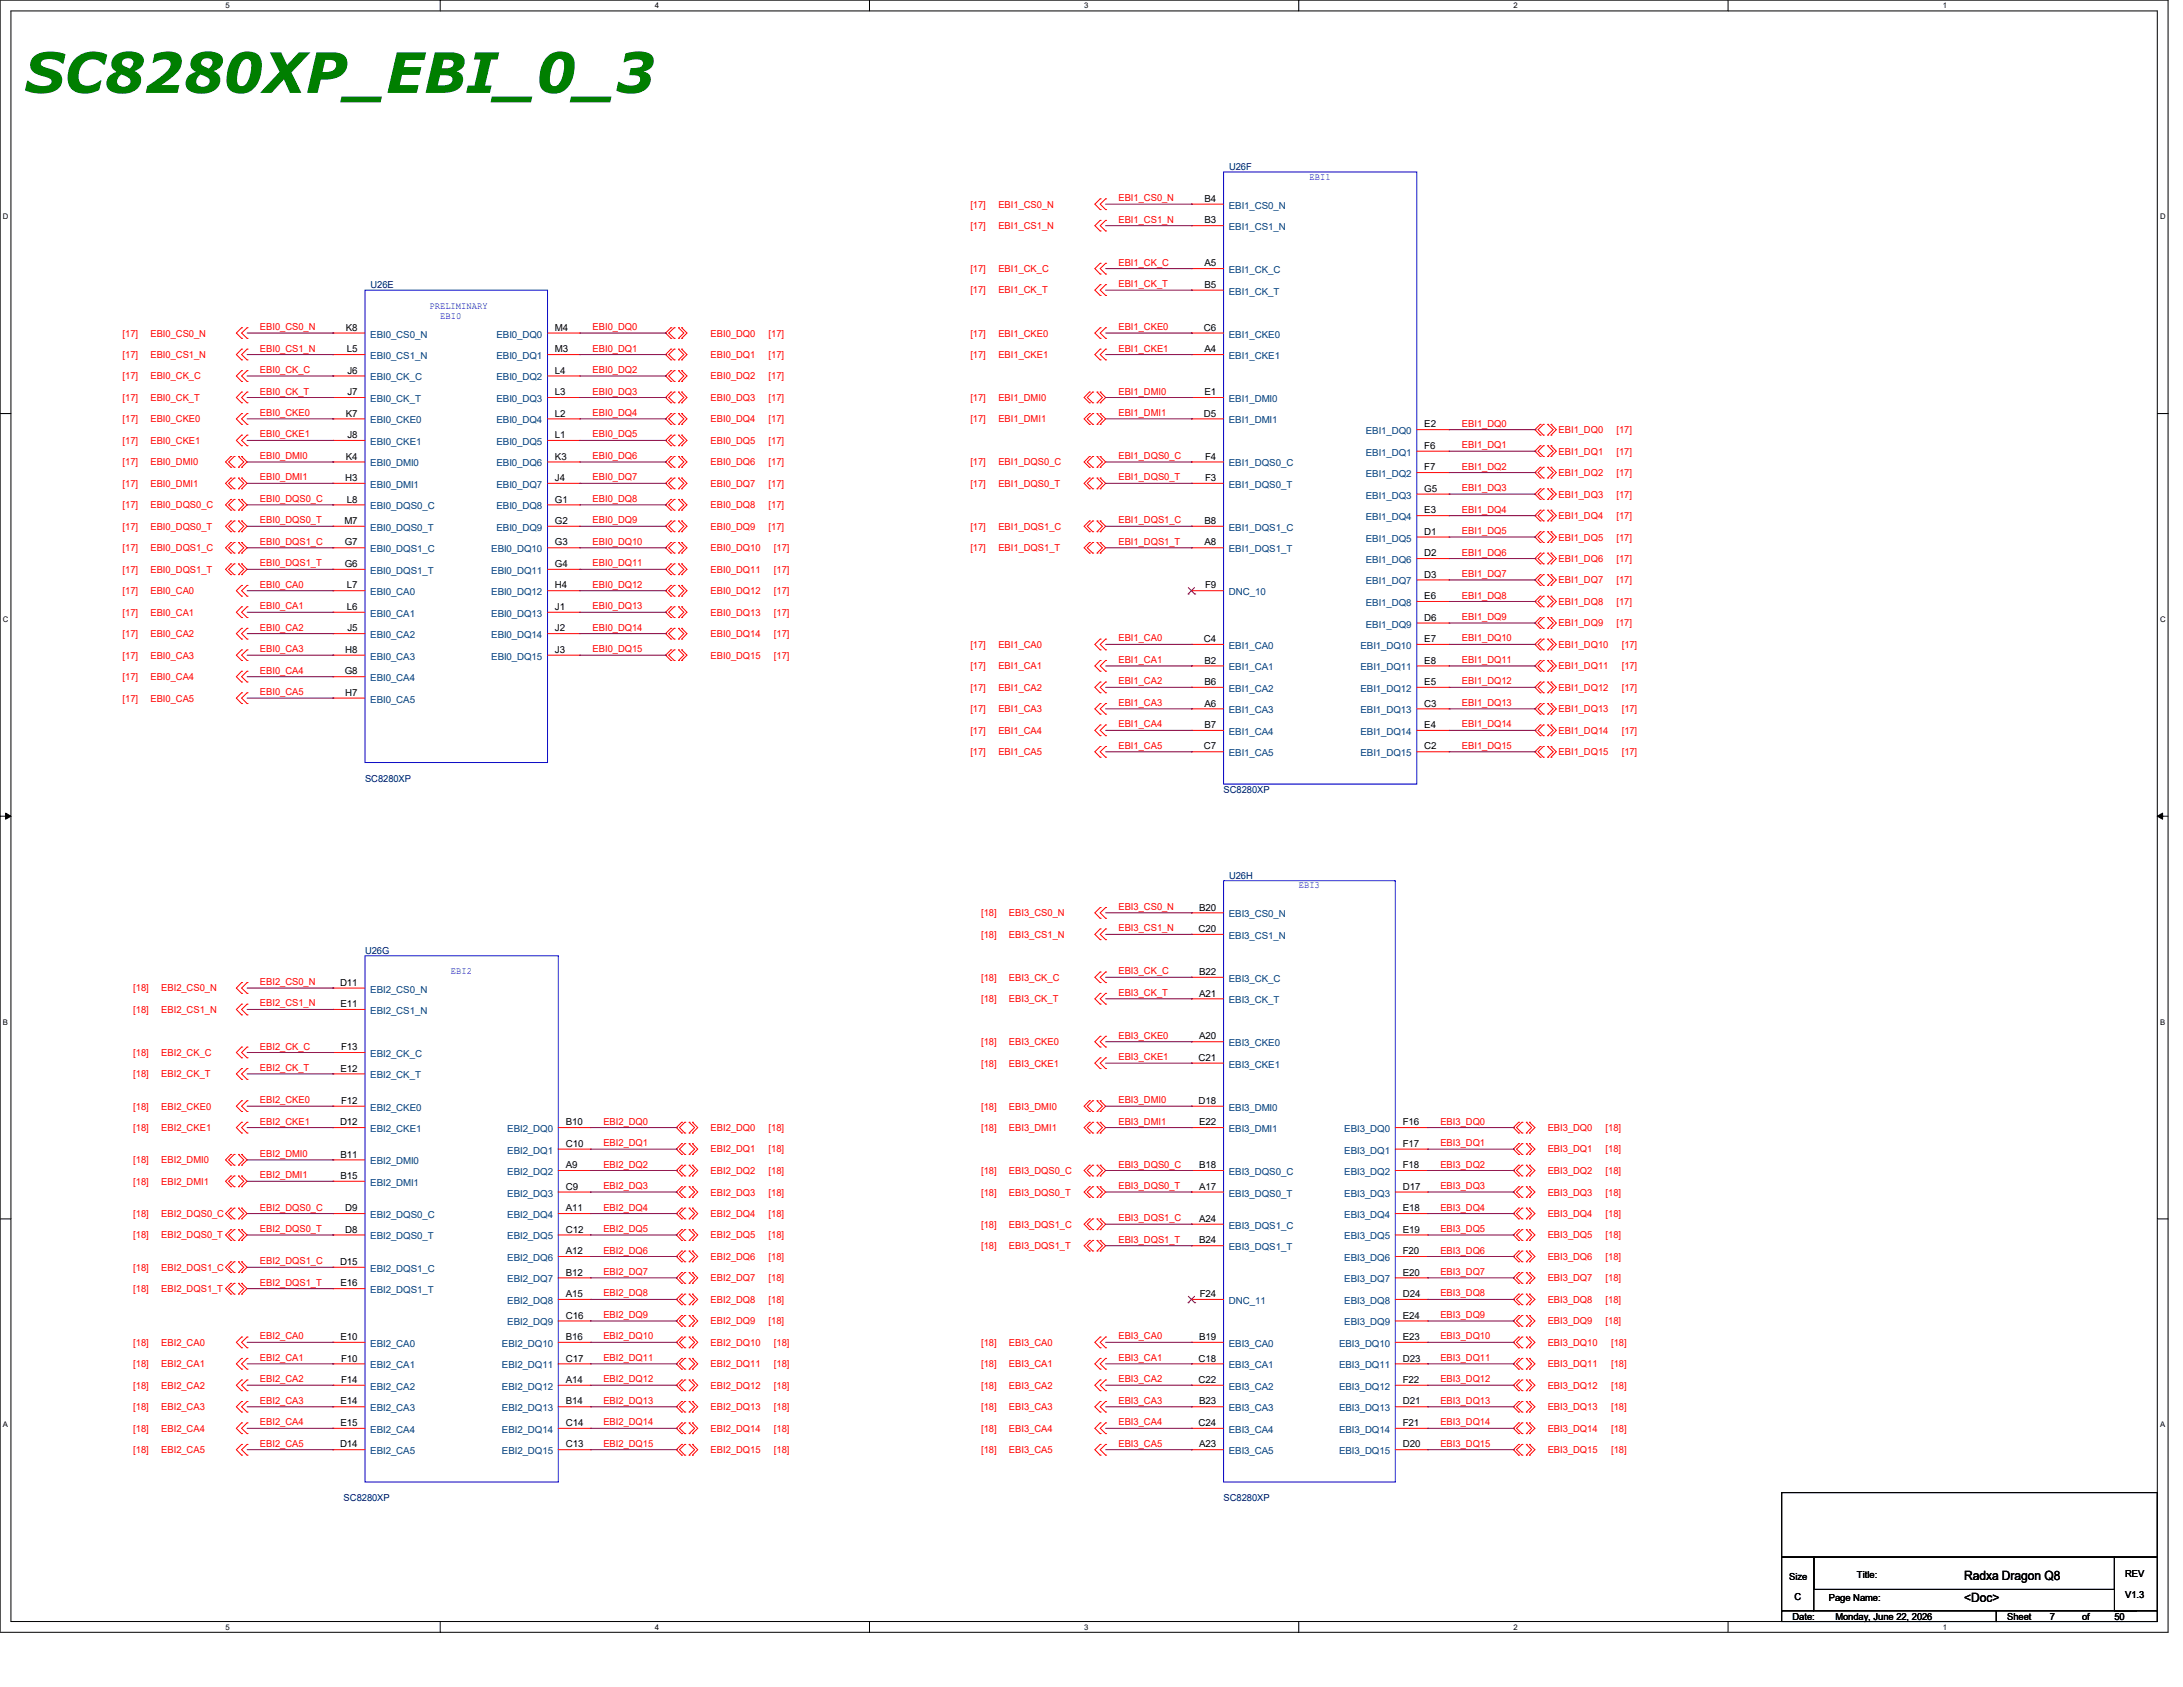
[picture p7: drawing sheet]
<svg xmlns="http://www.w3.org/2000/svg" width="558mm" height="431mm" viewBox="0 0 558 431" stroke-linecap="round" stroke-linejoin="round" font-family="sans-serif">
<defs><g id="words">
<text font-size="14.2" fill="#007f00" x="6.3" y="23.7">SC8280XP_EBI_0_3</text>
<g font-size="3.3">
<text x="502.1" y="403.8">Radxa Dragon Q8</text>
<text x="502.1" y="409.3">&lt;Doc&gt;</text>
</g>
<g font-size="2.5" fill="#00007f">
<text x="314.2" y="43.4">U26F</text>
<text x="94.7" y="73.6">U26E</text>
<text x="93.3" y="199.8">SC8280XP</text>
<text x="312.8" y="202.6">SC8280XP</text>
<text x="314.2" y="224.5">U26H</text>
<text x="93.3" y="243.7">U26G</text>
<text x="87.8" y="383.6">SC8280XP</text>
<text x="312.8" y="383.6">SC8280XP</text>
</g>
<g font-size="2.5" fill="#00f">
<text x="334.7" y="45.9">EBI1</text>
<text x="109.8" y="78.8">PRELIMINARY</text>
<text x="112.5" y="81.5">EBI0</text>
<text x="332" y="226.9">EBI3</text>
<text x="115.3" y="248.9">EBI2</text>
</g>
<g font-size="2.5" fill="#f00">
<text x="248" y="53">[17]</text>
<text x="255.2" y="53">EBI1_CS0_N</text>
<text x="285.9" y="51.4">EBI1_CS0_N</text>
<text x="248" y="58.5">[17]</text>
<text x="255.2" y="58.5">EBI1_CS1_N</text>
<text x="285.9" y="56.9">EBI1_CS1_N</text>
<text x="248" y="69.5">[17]</text>
<text x="255.2" y="69.5">EBI1_CK_C</text>
<text x="285.9" y="67.9">EBI1_CK_C</text>
<text x="248" y="75">[17]</text>
<text x="255.2" y="75">EBI1_CK_T</text>
<text x="285.9" y="73.4">EBI1_CK_T</text>
<text x="31.3" y="86">[17]</text>
<text x="38.4" y="86">EBI0_CS0_N</text>
<text x="66.4" y="84.3">EBI0_CS0_N</text>
<text x="66.4" y="89.8">EBI0_CS1_N</text>
<text x="151.5" y="89.8">EBI0_DQ1</text>
<text x="151.5" y="84.3">EBI0_DQ0</text>
<text x="181.7" y="86">EBI0_DQ0</text>
<text x="196.5" y="86">[17]</text>
<text x="248" y="86">[17]</text>
<text x="255.2" y="86">EBI1_CKE0</text>
<text x="285.9" y="89.8">EBI1_CKE1</text>
<text x="285.9" y="84.3">EBI1_CKE0</text>
<text x="31.3" y="91.4">[17]</text>
<text x="38.4" y="91.4">EBI0_CS1_N</text>
<text x="66.4" y="95.3">EBI0_CK_C</text>
<text x="151.5" y="95.3">EBI0_DQ2</text>
<text x="181.7" y="91.4">EBI0_DQ1</text>
<text x="196.5" y="91.4">[17]</text>
<text x="248" y="91.4">[17]</text>
<text x="255.2" y="91.4">EBI1_CKE1</text>
<text x="31.3" y="96.9">[17]</text>
<text x="38.4" y="96.9">EBI0_CK_C</text>
<text x="66.4" y="100.8">EBI0_CK_T</text>
<text x="151.5" y="100.8">EBI0_DQ3</text>
<text x="181.7" y="96.9">EBI0_DQ2</text>
<text x="196.5" y="96.9">[17]</text>
<text x="285.9" y="100.8">EBI1_DMI0</text>
<text x="31.3" y="102.4">[17]</text>
<text x="31.3" y="107.9">[17]</text>
<text x="38.4" y="102.4">EBI0_CK_T</text>
<text x="38.4" y="107.9">EBI0_CKE0</text>
<text x="66.4" y="106.3">EBI0_CKE0</text>
<text x="151.5" y="106.3">EBI0_DQ4</text>
<text x="181.7" y="107.9">EBI0_DQ4</text>
<text x="181.7" y="102.4">EBI0_DQ3</text>
<text x="196.5" y="107.9">[17]</text>
<text x="196.5" y="102.4">[17]</text>
<text x="248" y="107.9">[17]</text>
<text x="248" y="102.4">[17]</text>
<text x="255.2" y="107.9">EBI1_DMI1</text>
<text x="255.2" y="102.4">EBI1_DMI0</text>
<text x="285.9" y="106.3">EBI1_DMI1</text>
<text x="31.3" y="113.4">[17]</text>
<text x="38.4" y="113.4">EBI0_CKE1</text>
<text x="66.4" y="111.8">EBI0_CKE1</text>
<text x="151.5" y="111.8">EBI0_DQ5</text>
<text x="181.7" y="113.4">EBI0_DQ5</text>
<text x="196.5" y="113.4">[17]</text>
<text x="373.7" y="109">EBI1_DQ0</text>
<text x="398.4" y="110.7">EBI1_DQ0</text>
<text x="413.2" y="110.7">[17]</text>
<text x="31.3" y="118.9">[17]</text>
<text x="38.4" y="118.9">EBI0_DMI0</text>
<text x="66.4" y="117.3">EBI0_DMI0</text>
<text x="151.5" y="117.3">EBI0_DQ6</text>
<text x="181.7" y="118.9">EBI0_DQ6</text>
<text x="196.5" y="118.9">[17]</text>
<text x="248" y="118.9">[17]</text>
<text x="255.2" y="118.9">EBI1_DQS0_C</text>
<text x="285.9" y="117.3">EBI1_DQS0_C</text>
<text x="373.7" y="120">EBI1_DQ2</text>
<text x="373.7" y="114.5">EBI1_DQ1</text>
<text x="398.4" y="116.1">EBI1_DQ1</text>
<text x="413.2" y="116.1">[17]</text>
<text x="31.3" y="124.4">[17]</text>
<text x="38.4" y="124.4">EBI0_DMI1</text>
<text x="66.4" y="122.7">EBI0_DMI1</text>
<text x="151.5" y="122.7">EBI0_DQ7</text>
<text x="181.7" y="124.4">EBI0_DQ7</text>
<text x="196.5" y="124.4">[17]</text>
<text x="248" y="124.4">[17]</text>
<text x="255.2" y="124.4">EBI1_DQS0_T</text>
<text x="285.9" y="122.7">EBI1_DQS0_T</text>
<text x="373.7" y="125.5">EBI1_DQ3</text>
<text x="398.4" y="121.6">EBI1_DQ2</text>
<text x="413.2" y="121.6">[17]</text>
<text x="31.3" y="129.8">[17]</text>
<text x="38.4" y="129.8">EBI0_DQS0_C</text>
<text x="66.4" y="128.2">EBI0_DQS0_C</text>
<text x="151.5" y="128.2">EBI0_DQ8</text>
<text x="181.7" y="129.8">EBI0_DQ8</text>
<text x="196.5" y="129.8">[17]</text>
<text x="373.7" y="131">EBI1_DQ4</text>
<text x="398.4" y="127.1">EBI1_DQ3</text>
<text x="413.2" y="127.1">[17]</text>
<text x="31.3" y="135.3">[17]</text>
<text x="38.4" y="135.3">EBI0_DQS0_T</text>
<text x="66.4" y="133.7">EBI0_DQS0_T</text>
<text x="151.5" y="133.7">EBI0_DQ9</text>
<text x="181.7" y="135.3">EBI0_DQ9</text>
<text x="196.5" y="135.3">[17]</text>
<text x="248" y="135.3">[17]</text>
<text x="255.2" y="135.3">EBI1_DQS1_C</text>
<text x="285.9" y="133.7">EBI1_DQS1_C</text>
<text x="373.7" y="136.4">EBI1_DQ5</text>
<text x="398.4" y="132.6">EBI1_DQ4</text>
<text x="413.2" y="132.6">[17]</text>
<text x="31.3" y="140.8">[17]</text>
<text x="38.4" y="140.8">EBI0_DQS1_C</text>
<text x="66.4" y="139.2">EBI0_DQS1_C</text>
<text x="151.5" y="139.2">EBI0_DQ10</text>
<text x="181.7" y="140.8">EBI0_DQ10</text>
<text x="197.8" y="140.8">[17]</text>
<text x="248" y="140.8">[17]</text>
<text x="255.2" y="140.8">EBI1_DQS1_T</text>
<text x="285.9" y="139.2">EBI1_DQS1_T</text>
<text x="373.7" y="141.9">EBI1_DQ6</text>
<text x="398.4" y="138.1">EBI1_DQ5</text>
<text x="398.4" y="143.6">EBI1_DQ6</text>
<text x="413.2" y="138.1">[17]</text>
<text x="413.2" y="143.6">[17]</text>
<text x="31.3" y="146.3">[17]</text>
<text x="38.4" y="146.3">EBI0_DQS1_T</text>
<text x="66.4" y="144.7">EBI0_DQS1_T</text>
<text x="151.5" y="144.7">EBI0_DQ11</text>
<text x="181.7" y="146.3">EBI0_DQ11</text>
<text x="197.8" y="146.3">[17]</text>
<text x="373.7" y="147.4">EBI1_DQ7</text>
<text x="398.4" y="149.1">EBI1_DQ7</text>
<text x="413.2" y="149.1">[17]</text>
<text x="31.3" y="151.8">[17]</text>
<text x="38.4" y="151.8">EBI0_CA0</text>
<text x="66.4" y="155.7">EBI0_CA1</text>
<text x="66.4" y="150.2">EBI0_CA0</text>
<text x="151.5" y="155.7">EBI0_DQ13</text>
<text x="151.5" y="150.2">EBI0_DQ12</text>
<text x="181.7" y="151.8">EBI0_DQ12</text>
<text x="197.8" y="151.8">[17]</text>
<text x="373.7" y="152.9">EBI1_DQ8</text>
<text x="398.4" y="154.6">EBI1_DQ8</text>
<text x="413.2" y="154.6">[17]</text>
<text x="31.3" y="157.3">[17]</text>
<text x="38.4" y="157.3">EBI0_CA1</text>
<text x="66.4" y="161.1">EBI0_CA2</text>
<text x="151.5" y="161.1">EBI0_DQ14</text>
<text x="181.7" y="157.3">EBI0_DQ13</text>
<text x="197.8" y="157.3">[17]</text>
<text x="373.7" y="158.4">EBI1_DQ9</text>
<text x="398.4" y="160">EBI1_DQ9</text>
<text x="413.2" y="160">[17]</text>
<text x="31.3" y="162.8">[17]</text>
<text x="38.4" y="162.8">EBI0_CA2</text>
<text x="66.4" y="166.6">EBI0_CA3</text>
<text x="151.5" y="166.6">EBI0_DQ15</text>
<text x="181.7" y="162.8">EBI0_DQ14</text>
<text x="197.8" y="162.8">[17]</text>
<text x="248" y="165.5">[17]</text>
<text x="255.2" y="165.5">EBI1_CA0</text>
<text x="285.9" y="163.9">EBI1_CA0</text>
<text x="373.7" y="163.9">EBI1_DQ10</text>
<text x="398.4" y="165.5">EBI1_DQ10</text>
<text x="414.5" y="165.5">[17]</text>
<text x="31.3" y="173.7">[17]</text>
<text x="31.3" y="168.3">[17]</text>
<text x="38.4" y="173.7">EBI0_CA4</text>
<text x="38.4" y="168.3">EBI0_CA3</text>
<text x="66.4" y="172.1">EBI0_CA4</text>
<text x="181.7" y="168.3">EBI0_DQ15</text>
<text x="197.8" y="168.3">[17]</text>
<text x="248" y="171">[17]</text>
<text x="255.2" y="171">EBI1_CA1</text>
<text x="285.9" y="169.4">EBI1_CA1</text>
<text x="373.7" y="169.4">EBI1_DQ11</text>
<text x="398.4" y="171">EBI1_DQ11</text>
<text x="414.5" y="171">[17]</text>
<text x="31.3" y="179.2">[17]</text>
<text x="38.4" y="179.2">EBI0_CA5</text>
<text x="66.4" y="177.6">EBI0_CA5</text>
<text x="248" y="176.5">[17]</text>
<text x="255.2" y="176.5">EBI1_CA2</text>
<text x="285.9" y="174.8">EBI1_CA2</text>
<text x="373.7" y="174.8">EBI1_DQ12</text>
<text x="398.4" y="176.5">EBI1_DQ12</text>
<text x="414.5" y="176.5">[17]</text>
<text x="248" y="182">[17]</text>
<text x="255.2" y="182">EBI1_CA3</text>
<text x="285.9" y="185.8">EBI1_CA4</text>
<text x="285.9" y="180.3">EBI1_CA3</text>
<text x="373.7" y="185.8">EBI1_DQ14</text>
<text x="373.7" y="180.3">EBI1_DQ13</text>
<text x="398.4" y="182">EBI1_DQ13</text>
<text x="414.5" y="182">[17]</text>
<text x="248" y="187.5">[17]</text>
<text x="255.2" y="187.5">EBI1_CA4</text>
<text x="285.9" y="191.3">EBI1_CA5</text>
<text x="373.7" y="191.3">EBI1_DQ15</text>
<text x="398.4" y="187.5">EBI1_DQ14</text>
<text x="414.5" y="187.5">[17]</text>
<text x="248" y="193">[17]</text>
<text x="255.2" y="193">EBI1_CA5</text>
<text x="398.4" y="193">EBI1_DQ15</text>
<text x="414.5" y="193">[17]</text>
<text x="285.9" y="232.5">EBI3_CS0_N</text>
<text x="250.8" y="234.1">[18]</text>
<text x="250.8" y="239.6">[18]</text>
<text x="257.9" y="234.1">EBI3_CS0_N</text>
<text x="257.9" y="239.6">EBI3_CS1_N</text>
<text x="285.9" y="238">EBI3_CS1_N</text>
<text x="66.4" y="251.7">EBI2_CS0_N</text>
<text x="250.8" y="250.6">[18]</text>
<text x="257.9" y="250.6">EBI3_CK_C</text>
<text x="285.9" y="248.9">EBI3_CK_C</text>
<text x="34.1" y="253.3">[18]</text>
<text x="41.2" y="253.3">EBI2_CS0_N</text>
<text x="66.4" y="257.1">EBI2_CS1_N</text>
<text x="250.8" y="256">[18]</text>
<text x="257.9" y="256">EBI3_CK_T</text>
<text x="285.9" y="254.4">EBI3_CK_T</text>
<text x="34.1" y="258.8">[18]</text>
<text x="41.2" y="258.8">EBI2_CS1_N</text>
<text x="34.1" y="269.7">[18]</text>
<text x="41.2" y="269.7">EBI2_CK_C</text>
<text x="66.4" y="268.1">EBI2_CK_C</text>
<text x="250.8" y="267">[18]</text>
<text x="257.9" y="267">EBI3_CKE0</text>
<text x="285.9" y="265.4">EBI3_CKE0</text>
<text x="34.1" y="275.3">[18]</text>
<text x="41.2" y="275.3">EBI2_CK_T</text>
<text x="66.4" y="273.6">EBI2_CK_T</text>
<text x="250.8" y="272.5">[18]</text>
<text x="257.9" y="272.5">EBI3_CKE1</text>
<text x="285.9" y="270.8">EBI3_CKE1</text>
<text x="66.4" y="281.9">EBI2_CKE0</text>
<text x="285.9" y="281.9">EBI3_DMI0</text>
<text x="34.1" y="283.5">[18]</text>
<text x="41.2" y="283.5">EBI2_CKE0</text>
<text x="66.4" y="287.3">EBI2_CKE1</text>
<text x="154.2" y="287.3">EBI2_DQ0</text>
<text x="250.8" y="283.5">[18]</text>
<text x="257.9" y="283.5">EBI3_DMI0</text>
<text x="285.9" y="287.3">EBI3_DMI1</text>
<text x="368.2" y="287.3">EBI3_DQ0</text>
<text x="34.1" y="289">[18]</text>
<text x="41.2" y="289">EBI2_CKE1</text>
<text x="154.2" y="292.8">EBI2_DQ1</text>
<text x="181.7" y="289">EBI2_DQ0</text>
<text x="196.5" y="289">[18]</text>
<text x="250.8" y="289">[18]</text>
<text x="257.9" y="289">EBI3_DMI1</text>
<text x="368.2" y="292.8">EBI3_DQ1</text>
<text x="395.6" y="289">EBI3_DQ0</text>
<text x="410.4" y="289">[18]</text>
<text x="34.1" y="297.2">[18]</text>
<text x="41.2" y="297.2">EBI2_DMI0</text>
<text x="66.4" y="295.6">EBI2_DMI0</text>
<text x="154.2" y="298.3">EBI2_DQ2</text>
<text x="181.7" y="294.4">EBI2_DQ1</text>
<text x="181.7" y="299.9">EBI2_DQ2</text>
<text x="196.5" y="294.4">[18]</text>
<text x="196.5" y="299.9">[18]</text>
<text x="250.8" y="299.9">[18]</text>
<text x="257.9" y="299.9">EBI3_DQS0_C</text>
<text x="285.9" y="298.3">EBI3_DQS0_C</text>
<text x="368.2" y="298.3">EBI3_DQ2</text>
<text x="395.6" y="294.4">EBI3_DQ1</text>
<text x="395.6" y="299.9">EBI3_DQ2</text>
<text x="410.4" y="294.4">[18]</text>
<text x="410.4" y="299.9">[18]</text>
<text x="34.1" y="302.7">[18]</text>
<text x="41.2" y="302.7">EBI2_DMI1</text>
<text x="66.4" y="301">EBI2_DMI1</text>
<text x="154.2" y="303.8">EBI2_DQ3</text>
<text x="181.7" y="305.4">EBI2_DQ3</text>
<text x="196.5" y="305.4">[18]</text>
<text x="250.8" y="305.4">[18]</text>
<text x="257.9" y="305.4">EBI3_DQS0_T</text>
<text x="285.9" y="303.8">EBI3_DQS0_T</text>
<text x="368.2" y="303.8">EBI3_DQ3</text>
<text x="395.6" y="305.4">EBI3_DQ3</text>
<text x="410.4" y="305.4">[18]</text>
<text x="34.1" y="310.9">[18]</text>
<text x="41.2" y="310.9">EBI2_DQS0_C</text>
<text x="66.4" y="309.3">EBI2_DQS0_C</text>
<text x="154.2" y="309.3">EBI2_DQ4</text>
<text x="181.7" y="310.9">EBI2_DQ4</text>
<text x="196.5" y="310.9">[18]</text>
<text x="285.9" y="312">EBI3_DQS1_C</text>
<text x="368.2" y="309.3">EBI3_DQ4</text>
<text x="395.6" y="310.9">EBI3_DQ4</text>
<text x="410.4" y="310.9">[18]</text>
<text x="34.1" y="316.4">[18]</text>
<text x="41.2" y="316.4">EBI2_DQS0_T</text>
<text x="66.4" y="314.7">EBI2_DQS0_T</text>
<text x="154.2" y="314.7">EBI2_DQ5</text>
<text x="181.7" y="316.4">EBI2_DQ5</text>
<text x="196.5" y="316.4">[18]</text>
<text x="250.8" y="313.6">[18]</text>
<text x="257.9" y="313.6">EBI3_DQS1_C</text>
<text x="285.9" y="317.5">EBI3_DQS1_T</text>
<text x="368.2" y="314.7">EBI3_DQ5</text>
<text x="395.6" y="316.4">EBI3_DQ5</text>
<text x="410.4" y="316.4">[18]</text>
<text x="66.4" y="323">EBI2_DQS1_C</text>
<text x="154.2" y="320.3">EBI2_DQ6</text>
<text x="181.7" y="321.9">EBI2_DQ6</text>
<text x="196.5" y="321.9">[18]</text>
<text x="250.8" y="319.2">[18]</text>
<text x="257.9" y="319.2">EBI3_DQS1_T</text>
<text x="368.2" y="320.3">EBI3_DQ6</text>
<text x="395.6" y="321.9">EBI3_DQ6</text>
<text x="410.4" y="321.9">[18]</text>
<text x="34.1" y="324.6">[18]</text>
<text x="41.2" y="324.6">EBI2_DQS1_C</text>
<text x="66.4" y="328.5">EBI2_DQS1_T</text>
<text x="154.2" y="325.7">EBI2_DQ7</text>
<text x="181.7" y="327.4">EBI2_DQ7</text>
<text x="196.5" y="327.4">[18]</text>
<text x="368.2" y="325.7">EBI3_DQ7</text>
<text x="395.6" y="327.4">EBI3_DQ7</text>
<text x="410.4" y="327.4">[18]</text>
<text x="34.1" y="330.1">[18]</text>
<text x="41.2" y="330.1">EBI2_DQS1_T</text>
<text x="154.2" y="331.2">EBI2_DQ8</text>
<text x="181.7" y="332.9">EBI2_DQ8</text>
<text x="196.5" y="332.9">[18]</text>
<text x="368.2" y="331.2">EBI3_DQ8</text>
<text x="395.6" y="332.9">EBI3_DQ8</text>
<text x="410.4" y="332.9">[18]</text>
<text x="154.2" y="336.7">EBI2_DQ9</text>
<text x="181.7" y="338.3">EBI2_DQ9</text>
<text x="196.5" y="338.3">[18]</text>
<text x="368.2" y="336.7">EBI3_DQ9</text>
<text x="395.6" y="338.3">EBI3_DQ9</text>
<text x="410.4" y="338.3">[18]</text>
<text x="34.1" y="343.8">[18]</text>
<text x="41.2" y="343.8">EBI2_CA0</text>
<text x="66.4" y="347.7">EBI2_CA1</text>
<text x="66.4" y="342.2">EBI2_CA0</text>
<text x="154.2" y="347.7">EBI2_DQ11</text>
<text x="154.2" y="342.2">EBI2_DQ10</text>
<text x="181.7" y="343.8">EBI2_DQ10</text>
<text x="197.8" y="343.8">[18]</text>
<text x="250.8" y="343.8">[18]</text>
<text x="257.9" y="343.8">EBI3_CA0</text>
<text x="285.9" y="347.7">EBI3_CA1</text>
<text x="285.9" y="342.2">EBI3_CA0</text>
<text x="368.2" y="347.7">EBI3_DQ11</text>
<text x="368.2" y="342.2">EBI3_DQ10</text>
<text x="395.6" y="343.8">EBI3_DQ10</text>
<text x="411.8" y="343.8">[18]</text>
<text x="34.1" y="349.3">[18]</text>
<text x="41.2" y="349.3">EBI2_CA1</text>
<text x="66.4" y="353.1">EBI2_CA2</text>
<text x="154.2" y="353.1">EBI2_DQ12</text>
<text x="181.7" y="349.3">EBI2_DQ11</text>
<text x="197.8" y="349.3">[18]</text>
<text x="250.8" y="349.3">[18]</text>
<text x="257.9" y="349.3">EBI3_CA1</text>
<text x="285.9" y="353.1">EBI3_CA2</text>
<text x="368.2" y="353.1">EBI3_DQ12</text>
<text x="395.6" y="349.3">EBI3_DQ11</text>
<text x="411.8" y="349.3">[18]</text>
<text x="34.1" y="354.8">[18]</text>
<text x="41.2" y="354.8">EBI2_CA2</text>
<text x="66.4" y="358.6">EBI2_CA3</text>
<text x="154.2" y="358.6">EBI2_DQ13</text>
<text x="181.7" y="354.8">EBI2_DQ12</text>
<text x="197.8" y="354.8">[18]</text>
<text x="250.8" y="354.8">[18]</text>
<text x="257.9" y="354.8">EBI3_CA2</text>
<text x="285.9" y="358.6">EBI3_CA3</text>
<text x="368.2" y="358.6">EBI3_DQ13</text>
<text x="395.6" y="354.8">EBI3_DQ12</text>
<text x="411.8" y="354.8">[18]</text>
<text x="34.1" y="365.8">[18]</text>
<text x="34.1" y="360.3">[18]</text>
<text x="41.2" y="365.8">EBI2_CA4</text>
<text x="41.2" y="360.3">EBI2_CA3</text>
<text x="66.4" y="364.2">EBI2_CA4</text>
<text x="154.2" y="364.2">EBI2_DQ14</text>
<text x="181.7" y="365.8">EBI2_DQ14</text>
<text x="181.7" y="360.3">EBI2_DQ13</text>
<text x="197.8" y="365.8">[18]</text>
<text x="197.8" y="360.3">[18]</text>
<text x="250.8" y="365.8">[18]</text>
<text x="250.8" y="360.3">[18]</text>
<text x="257.9" y="365.8">EBI3_CA4</text>
<text x="257.9" y="360.3">EBI3_CA3</text>
<text x="285.9" y="364.2">EBI3_CA4</text>
<text x="368.2" y="364.2">EBI3_DQ14</text>
<text x="395.6" y="360.3">EBI3_DQ13</text>
<text x="395.6" y="365.8">EBI3_DQ14</text>
<text x="411.8" y="360.3">[18]</text>
<text x="411.8" y="365.8">[18]</text>
<text x="34.1" y="371.3">[18]</text>
<text x="41.2" y="371.3">EBI2_CA5</text>
<text x="66.4" y="369.6">EBI2_CA5</text>
<text x="154.2" y="369.6">EBI2_DQ15</text>
<text x="181.7" y="371.3">EBI2_DQ15</text>
<text x="197.8" y="371.3">[18]</text>
<text x="250.8" y="371.3">[18]</text>
<text x="257.9" y="371.3">EBI3_CA5</text>
<text x="285.9" y="369.6">EBI3_CA5</text>
<text x="368.2" y="369.6">EBI3_DQ15</text>
<text x="395.6" y="371.3">EBI3_DQ15</text>
<text x="411.8" y="371.3">[18]</text>
</g>
<g font-size="2.5">
<text x="307.8" y="51.6">B4</text>
<text x="307.8" y="57.1">B3</text>
<text x="307.8" y="68">A5</text>
<text x="307.8" y="73.5">B5</text>
<text x="88.4" y="84.5">K8</text>
<text x="88.7" y="90">L5</text>
<text x="141.9" y="84.5">M4</text>
<text x="141.9" y="90">M3</text>
<text x="307.7" y="84.5">C6</text>
<text x="307.8" y="90">A4</text>
<text x="88.8" y="95.5">J6</text>
<text x="141.9" y="95.5">L4</text>
<text x="88.8" y="101">J7</text>
<text x="141.9" y="101">L3</text>
<text x="307.8" y="101">E1</text>
<text x="88.4" y="106.4">K7</text>
<text x="141.9" y="106.4">L2</text>
<text x="307.7" y="106.4">D5</text>
<text x="88.8" y="111.9">J8</text>
<text x="141.9" y="111.9">L1</text>
<text x="364.1" y="109.2">E2</text>
<text x="88.4" y="117.4">K4</text>
<text x="141.9" y="117.4">K3</text>
<text x="308" y="117.4">F4</text>
<text x="364.1" y="114.7">F6</text>
<text x="88.3" y="122.9">H3</text>
<text x="141.9" y="122.9">J4</text>
<text x="308" y="122.9">F3</text>
<text x="364.1" y="120.1">F7</text>
<text x="364.1" y="125.6">G5</text>
<text x="88.7" y="128.4">L8</text>
<text x="141.9" y="128.4">G1</text>
<text x="364.1" y="131.1">E3</text>
<text x="88.1" y="133.9">M7</text>
<text x="141.9" y="133.9">G2</text>
<text x="307.8" y="133.9">B8</text>
<text x="364.1" y="136.6">D1</text>
<text x="88.1" y="139.4">G7</text>
<text x="141.9" y="139.4">G3</text>
<text x="307.8" y="139.4">A8</text>
<text x="364.1" y="142.1">D2</text>
<text x="88.1" y="144.9">G6</text>
<text x="141.9" y="144.9">G4</text>
<text x="364.1" y="147.6">D3</text>
<text x="88.7" y="150.3">L7</text>
<text x="88.7" y="155.8">L6</text>
<text x="141.9" y="150.3">H4</text>
<text x="141.9" y="155.8">J1</text>
<text x="308" y="150.3">F9</text>
<text x="364.1" y="153.1">E6</text>
<text x="88.8" y="161.3">J5</text>
<text x="141.9" y="161.3">J2</text>
<text x="364.1" y="158.6">D6</text>
<text x="88.3" y="166.8">H8</text>
<text x="141.9" y="166.8">J3</text>
<text x="307.7" y="164">C4</text>
<text x="364.1" y="164">E7</text>
<text x="88.1" y="172.3">G8</text>
<text x="307.8" y="169.5">B2</text>
<text x="364.1" y="169.5">E8</text>
<text x="88.3" y="177.8">H7</text>
<text x="307.8" y="175">B6</text>
<text x="364.1" y="175">E5</text>
<text x="307.8" y="180.5">A6</text>
<text x="364.1" y="180.5">C3</text>
<text x="307.7" y="191.5">C7</text>
<text x="307.8" y="186">B7</text>
<text x="364.1" y="186">E4</text>
<text x="364.1" y="191.5">C2</text>
<text x="306.5" y="232.6">B20</text>
<text x="306.4" y="238.1">C20</text>
<text x="86.9" y="251.8">D11</text>
<text x="306.5" y="249.1">B22</text>
<text x="87" y="257.3">E11</text>
<text x="306.5" y="254.6">A21</text>
<text x="87.2" y="268.3">F13</text>
<text x="306.5" y="265.6">A20</text>
<text x="87" y="273.8">E12</text>
<text x="306.4" y="271">C21</text>
<text x="86.9" y="287.5">D12</text>
<text x="87.2" y="282">F12</text>
<text x="144.6" y="287.5">B10</text>
<text x="306.4" y="282">D18</text>
<text x="306.5" y="287.5">E22</text>
<text x="358.6" y="287.5">F16</text>
<text x="144.6" y="293">C10</text>
<text x="358.6" y="293">F17</text>
<text x="87" y="295.7">B11</text>
<text x="144.6" y="298.4">A9</text>
<text x="306.5" y="298.4">B18</text>
<text x="358.6" y="298.4">F18</text>
<text x="87" y="301.2">B15</text>
<text x="144.6" y="304">C9</text>
<text x="306.5" y="304">A17</text>
<text x="358.6" y="304">D17</text>
<text x="88.3" y="309.5">D9</text>
<text x="144.6" y="309.5">A11</text>
<text x="358.6" y="309.5">E18</text>
<text x="88.3" y="314.9">D8</text>
<text x="144.6" y="314.9">C12</text>
<text x="306.5" y="312.2">A24</text>
<text x="306.5" y="317.7">B24</text>
<text x="358.6" y="314.9">E19</text>
<text x="86.9" y="323.2">D15</text>
<text x="144.6" y="320.4">A12</text>
<text x="358.6" y="320.4">F20</text>
<text x="87" y="328.6">E16</text>
<text x="144.6" y="325.9">B12</text>
<text x="358.6" y="325.9">E20</text>
<text x="144.6" y="331.4">A15</text>
<text x="306.7" y="331.4">F24</text>
<text x="358.6" y="331.4">D24</text>
<text x="144.6" y="336.9">C16</text>
<text x="358.6" y="336.9">E24</text>
<text x="87" y="342.3">E10</text>
<text x="87.2" y="347.9">F10</text>
<text x="144.6" y="342.3">B16</text>
<text x="144.6" y="347.9">C17</text>
<text x="306.4" y="347.9">C18</text>
<text x="306.5" y="342.3">B19</text>
<text x="358.6" y="342.3">E23</text>
<text x="358.6" y="347.9">D23</text>
<text x="87.2" y="353.3">F14</text>
<text x="144.6" y="353.3">A14</text>
<text x="306.4" y="353.3">C22</text>
<text x="358.6" y="353.3">F22</text>
<text x="87" y="358.8">E14</text>
<text x="144.6" y="358.8">B14</text>
<text x="306.5" y="358.8">B23</text>
<text x="358.6" y="358.8">D21</text>
<text x="87" y="364.3">E15</text>
<text x="144.6" y="364.3">C14</text>
<text x="306.4" y="364.3">C24</text>
<text x="358.6" y="364.3">F21</text>
<text x="86.9" y="369.8">D14</text>
<text x="144.6" y="369.8">C13</text>
<text x="306.5" y="369.8">A23</text>
<text x="358.6" y="369.8">D20</text>
<text x="457.3" y="403.6">Size</text>
<text x="474.6" y="403.1">Title:</text>
<text x="543.2" y="402.8">REV</text>
<text x="458.2" y="413.8">Date:</text>
<text x="458.7" y="408.9">C</text>
<text x="467.5" y="409.1">Page Name:</text>
<text x="469.1" y="413.8">Monday, June 22, 2026</text>
<text x="513" y="413.8">Sheet</text>
<text x="524" y="413.8">7</text>
<text x="532.2" y="413.8">of</text>
<text x="540.5" y="413.8">50</text>
<text x="543.2" y="408.3">V1.3</text>
</g>
<g font-size="2.5" fill="#003f7f">
<text x="314.1" y="53.3">EBI1_CS0_N</text>
<text x="314.1" y="58.8">EBI1_CS1_N</text>
<text x="314.1" y="69.8">EBI1_CK_C</text>
<text x="314.1" y="75.3">EBI1_CK_T</text>
<text x="94.7" y="86.2">EBI0_CS0_N</text>
<text x="126.9" y="86.2">EBI0_DQ0</text>
<text x="314.1" y="86.2">EBI1_CKE0</text>
<text x="94.7" y="91.7">EBI0_CS1_N</text>
<text x="126.9" y="91.7">EBI0_DQ1</text>
<text x="314.1" y="91.7">EBI1_CKE1</text>
<text x="94.7" y="97.2">EBI0_CK_C</text>
<text x="126.9" y="97.2">EBI0_DQ2</text>
<text x="94.7" y="102.7">EBI0_CK_T</text>
<text x="126.9" y="102.7">EBI0_DQ3</text>
<text x="314.1" y="102.7">EBI1_DMI0</text>
<text x="94.7" y="108.2">EBI0_CKE0</text>
<text x="94.7" y="113.7">EBI0_CKE1</text>
<text x="126.9" y="108.2">EBI0_DQ4</text>
<text x="126.9" y="113.7">EBI0_DQ5</text>
<text x="314.1" y="108.2">EBI1_DMI1</text>
<text x="349.1" y="110.9">EBI1_DQ0</text>
<text x="94.7" y="119.2">EBI0_DMI0</text>
<text x="126.9" y="119.2">EBI0_DQ6</text>
<text x="314.1" y="119.2">EBI1_DQS0_C</text>
<text x="349.1" y="116.4">EBI1_DQ1</text>
<text x="94.7" y="124.6">EBI0_DMI1</text>
<text x="126.9" y="124.6">EBI0_DQ7</text>
<text x="314.1" y="124.6">EBI1_DQS0_T</text>
<text x="349.1" y="121.9">EBI1_DQ2</text>
<text x="94.7" y="130.1">EBI0_DQS0_C</text>
<text x="126.9" y="130.1">EBI0_DQ8</text>
<text x="349.1" y="127.4">EBI1_DQ3</text>
<text x="94.7" y="135.6">EBI0_DQS0_T</text>
<text x="126.9" y="135.6">EBI0_DQ9</text>
<text x="314.1" y="135.6">EBI1_DQS1_C</text>
<text x="349.1" y="132.9">EBI1_DQ4</text>
<text x="94.7" y="141.1">EBI0_DQS1_C</text>
<text x="125.6" y="141.1">EBI0_DQ10</text>
<text x="314.1" y="141.1">EBI1_DQS1_T</text>
<text x="349.1" y="138.3">EBI1_DQ5</text>
<text x="349.1" y="143.8">EBI1_DQ6</text>
<text x="94.7" y="146.6">EBI0_DQS1_T</text>
<text x="125.6" y="146.6">EBI0_DQ11</text>
<text x="349.1" y="149.3">EBI1_DQ7</text>
<text x="94.7" y="152.1">EBI0_CA0</text>
<text x="125.6" y="152.1">EBI0_DQ12</text>
<text x="314.1" y="152.1">DNC_10</text>
<text x="349.1" y="154.8">EBI1_DQ8</text>
<text x="94.7" y="157.6">EBI0_CA1</text>
<text x="125.6" y="157.6">EBI0_DQ13</text>
<text x="349.1" y="160.3">EBI1_DQ9</text>
<text x="94.7" y="163">EBI0_CA2</text>
<text x="125.6" y="163">EBI0_DQ14</text>
<text x="314.1" y="165.8">EBI1_CA0</text>
<text x="347.8" y="165.8">EBI1_DQ10</text>
<text x="94.7" y="168.5">EBI0_CA3</text>
<text x="125.6" y="168.5">EBI0_DQ15</text>
<text x="314.1" y="171.3">EBI1_CA1</text>
<text x="347.8" y="171.3">EBI1_DQ11</text>
<text x="94.7" y="174">EBI0_CA4</text>
<text x="94.7" y="179.5">EBI0_CA5</text>
<text x="314.1" y="176.7">EBI1_CA2</text>
<text x="347.8" y="176.7">EBI1_DQ12</text>
<text x="314.1" y="182.2">EBI1_CA3</text>
<text x="347.8" y="182.2">EBI1_DQ13</text>
<text x="314.1" y="187.7">EBI1_CA4</text>
<text x="347.8" y="187.7">EBI1_DQ14</text>
<text x="314.1" y="193.2">EBI1_CA5</text>
<text x="347.8" y="193.2">EBI1_DQ15</text>
<text x="314.1" y="234.4">EBI3_CS0_N</text>
<text x="314.1" y="239.9">EBI3_CS1_N</text>
<text x="314.1" y="250.8">EBI3_CK_C</text>
<text x="94.7" y="253.6">EBI2_CS0_N</text>
<text x="314.1" y="256.3">EBI3_CK_T</text>
<text x="94.7" y="259">EBI2_CS1_N</text>
<text x="314.1" y="267.3">EBI3_CKE0</text>
<text x="94.7" y="270">EBI2_CK_C</text>
<text x="94.7" y="275.5">EBI2_CK_T</text>
<text x="314.1" y="272.8">EBI3_CKE1</text>
<text x="94.7" y="283.8">EBI2_CKE0</text>
<text x="314.1" y="283.8">EBI3_DMI0</text>
<text x="94.7" y="289.2">EBI2_CKE1</text>
<text x="129.7" y="289.2">EBI2_DQ0</text>
<text x="314.1" y="289.2">EBI3_DMI1</text>
<text x="343.6" y="289.2">EBI3_DQ0</text>
<text x="94.7" y="297.5">EBI2_DMI0</text>
<text x="129.7" y="294.7">EBI2_DQ1</text>
<text x="343.6" y="294.7">EBI3_DQ1</text>
<text x="94.7" y="302.9">EBI2_DMI1</text>
<text x="129.7" y="300.2">EBI2_DQ2</text>
<text x="129.7" y="305.7">EBI2_DQ3</text>
<text x="314.1" y="300.2">EBI3_DQS0_C</text>
<text x="314.1" y="305.7">EBI3_DQS0_T</text>
<text x="343.6" y="300.2">EBI3_DQ2</text>
<text x="343.6" y="305.7">EBI3_DQ3</text>
<text x="94.7" y="311.2">EBI2_DQS0_C</text>
<text x="129.7" y="311.2">EBI2_DQ4</text>
<text x="343.6" y="311.2">EBI3_DQ4</text>
<text x="94.7" y="316.7">EBI2_DQS0_T</text>
<text x="129.7" y="316.7">EBI2_DQ5</text>
<text x="314.1" y="313.9">EBI3_DQS1_C</text>
<text x="343.6" y="316.7">EBI3_DQ5</text>
<text x="129.7" y="322.2">EBI2_DQ6</text>
<text x="314.1" y="319.4">EBI3_DQS1_T</text>
<text x="343.6" y="322.2">EBI3_DQ6</text>
<text x="94.7" y="324.9">EBI2_DQS1_C</text>
<text x="129.7" y="327.6">EBI2_DQ7</text>
<text x="343.6" y="327.6">EBI3_DQ7</text>
<text x="94.7" y="330.4">EBI2_DQS1_T</text>
<text x="129.7" y="333.1">EBI2_DQ8</text>
<text x="314.1" y="333.1">DNC_11</text>
<text x="343.6" y="333.1">EBI3_DQ8</text>
<text x="129.7" y="338.6">EBI2_DQ9</text>
<text x="343.6" y="338.6">EBI3_DQ9</text>
<text x="94.7" y="344.1">EBI2_CA0</text>
<text x="128.3" y="344.1">EBI2_DQ10</text>
<text x="314.1" y="344.1">EBI3_CA0</text>
<text x="342.3" y="344.1">EBI3_DQ10</text>
<text x="94.7" y="349.6">EBI2_CA1</text>
<text x="128.3" y="349.6">EBI2_DQ11</text>
<text x="314.1" y="349.6">EBI3_CA1</text>
<text x="342.3" y="349.6">EBI3_DQ11</text>
<text x="94.7" y="355">EBI2_CA2</text>
<text x="128.3" y="355">EBI2_DQ12</text>
<text x="314.1" y="355">EBI3_CA2</text>
<text x="342.3" y="355">EBI3_DQ12</text>
<text x="94.7" y="360.6">EBI2_CA3</text>
<text x="128.3" y="360.6">EBI2_DQ13</text>
<text x="314.1" y="360.6">EBI3_CA3</text>
<text x="342.3" y="360.6">EBI3_DQ13</text>
<text x="94.7" y="366.1">EBI2_CA4</text>
<text x="94.7" y="371.5">EBI2_CA5</text>
<text x="128.3" y="366.1">EBI2_DQ14</text>
<text x="128.3" y="371.5">EBI2_DQ15</text>
<text x="314.1" y="366.1">EBI3_CA4</text>
<text x="314.1" y="371.5">EBI3_CA5</text>
<text x="342.3" y="366.1">EBI3_DQ14</text>
<text x="342.3" y="371.5">EBI3_DQ15</text>
</g>
<g font-size="2">
<text x="57.7" y="2.1">5</text>
<text x="167.4" y="2.1">4</text>
<text x="277.1" y="2.1">3</text>
<text x="386.8" y="2.1">2</text>
<text x="496.6" y="2.1">1</text>
<text x=".8" y="56">D</text>
<text x="552.2" y="56">D</text>
<text x=".8" y="158.9">C</text>
<text x="552.2" y="158.9">C</text>
<text x=".8" y="261.7">B</text>
<text x="552.2" y="261.7">B</text>
<text x=".8" y="364.6">A</text>
<text x="552.2" y="364.6">A</text>
<text x="57.7" y="416.3">5</text>
<text x="167.4" y="416.3">4</text>
<text x="277.1" y="416.3">3</text>
<text x="386.8" y="416.3">2</text>
<text x="496.6" y="416.3">1</text>
</g>
</g></defs>
<g fill="none" stroke="#000" stroke-width=".26">
<path d="M0 0h554.2v417h-554.2zM2.8 2.8h548.6v411.5h-548.6zM112.5 0v2.8M222.3 0v2.8M332 0v2.8M441.7 0v2.8M0 105.7h2.8M551.4 105.7h2.8M0 208.5h2.8M1.4 207.7l1.4 .8-1.4 .8zM551.4 208.5l1.4-.8v1.6zM551.4 208.5h2.8"/>
<path d="M0 311.4h2.8M551.4 311.4h2.8M455.4 381.3h96v16.5h-96zM455.4 397.8h8.2v13.7h-8.2zM463.6 397.8h76.9v8.3h-76.9zM540.5 397.8h10.9v13.7h-10.9zM112.5 414.3v2.7M222.3 414.3v2.7M332 414.3v2.7M441.7 414.3v2.7M455.4 411.5h54.9v2.8h-54.9zM463.6 411.5h82.3"/>
<path d="M510.3 411.5h41.1v2.8h-41.1zM545.9 411.5h.1"/>
</g>
<path d="M1.4 207.7l1.4 .8-1.4 .8zM551.4 208.5l1.4-.8v1.6z" fill="#000"/>
<g fill="none" stroke="#f00" stroke-width=".26">
<path d="M281.2 56.3h.1M281.2 59h.1M281.2 50.8h.1M281.2 53.6h.1M281.2 50.8l-1.3 1.4 1.3 1.4M281.2 56.3l-1.3 1.4 1.3 1.3M282.6 56.3h.1M282.6 59h.1M282.6 50.8h.1M282.6 53.6h.1M282.6 56.3l-1.4 1.4 1.4 1.3M282.6 50.8l-1.4 1.4 1.4 1.4"/>
<path d="M304.5 52.2h.1M304.5 57.7h.1M304.5 52.2h8.3M304.5 57.7h8.3M281.2 67.3h.1M281.2 70h.1M281.2 72.7h.1M281.2 75.5h.1M281.2 67.3l-1.3 1.3 1.3 1.4M281.2 72.7l-1.3 1.4 1.3 1.4M282.6 67.3h.1M282.6 70h.1"/>
<path d="M282.6 72.7h.1M282.6 75.5h.1M282.6 67.3l-1.4 1.3 1.4 1.4M282.6 72.7l-1.4 1.4 1.4 1.4M304.5 68.6h.1M304.5 74.1h.1M304.5 68.6h8.3M304.5 74.1h8.3M61.8 83.7h.1M61.8 86.4h.1M61.8 89.2h.1M61.8 91.9h.1"/>
<path d="M61.8 94.7h.1M61.8 97.5h.1M61.8 83.7l-1.4 1.4 1.4 1.3M61.8 89.2l-1.4 1.4 1.4 1.3M61.8 94.7l-1.4 1.4 1.4 1.4M63.2 83.7h.1M63.2 86.4h.1M63.2 89.2h.1M63.2 91.9h.1M63.2 94.7h.1M63.2 97.5h.1M63.2 83.7l-1.4 1.4 1.4 1.3"/>
<path d="M63.2 89.2l-1.4 1.4 1.4 1.3M63.2 94.7l-1.4 1.4 1.4 1.4M85.1 85.1h.1M85.1 90.6h.1M85.1 96.1h.1M85.1 85.1h8.2M85.1 90.6h8.2M85.1 96.1h8.2M140 85.1h8.2M140 90.6h8.2M140 96.1h8.2M148.2 85.1h.1"/>
<path d="M148.2 90.6h.1M148.2 96.1h.1M171.5 89.2h.1M171.5 91.9h.1M171.5 94.7h.1M171.5 97.5h.1M171.5 83.7h.1M171.5 86.4h.1M171.5 89.2l-1.4 1.4 1.4 1.3M171.5 94.7l-1.4 1.4 1.4 1.4M171.5 83.7l-1.4 1.4 1.4 1.3M172.3 91.9h.1"/>
<path d="M172.3 89.2h.1M172.3 97.5h.1M172.3 94.7h.1M172.3 86.4h.1M172.3 83.7h.1M172.3 89.2l-1.4 1.4 1.4 1.3M172.3 94.7l-1.4 1.4 1.4 1.4M172.3 83.7l-1.4 1.4 1.4 1.3M173.4 91.9h.1M173.4 89.2h.1M173.4 97.5h.1M173.4 94.7h.1"/>
<path d="M173.4 86.4h.1M173.4 83.7h.1M173.4 89.2l1.4 1.4-1.4 1.3M173.4 94.7l1.4 1.4-1.4 1.4M173.4 83.7l1.4 1.4-1.4 1.3M174.2 89.2h.1M174.2 91.9h.1M174.2 94.7h.1M174.2 97.5h.1M174.2 83.7h.1M174.2 86.4h.1M174.2 94.7l1.4 1.4-1.4 1.4"/>
<path d="M174.2 89.2l1.4 1.4-1.4 1.3M174.2 83.7l1.4 1.4-1.4 1.3M281.2 83.7h.1M281.2 86.4h.1M281.2 89.2h.1M281.2 91.9h.1M281.2 83.7l-1.3 1.4 1.3 1.3M281.2 89.2l-1.3 1.4 1.3 1.3M282.6 83.7h.1M282.6 86.4h.1M282.6 89.2h.1M282.6 91.9h.1"/>
<path d="M282.6 83.7l-1.4 1.4 1.4 1.3M282.6 89.2l-1.4 1.4 1.4 1.3M304.5 85.1h.1M304.5 90.6h.1M304.5 85.1h8.3M304.5 90.6h8.3M59 119.4h.1M59 116.6h.1M59 116.6l-1.3 1.4 1.3 1.4M59.9 119.4h.1M59.9 116.6h.1M59.9 116.6l-1.4 1.4 1.4 1.4"/>
<path d="M61 116.6h.1M61 119.4h.1M61 116.6l1.3 1.4-1.3 1.4M61.8 111.2h.1M61.8 113.9h.1M61.8 100.2h.1M61.8 102.9h.1M61.8 105.7h.1M61.8 108.4h.1M61.8 119.4h.1M61.8 116.6h.1M61.8 111.2l-1.4 1.3 1.4 1.4"/>
<path d="M61.8 100.2l-1.4 1.4 1.4 1.3M61.8 105.7l-1.4 1.3 1.4 1.4M61.8 116.6l1.4 1.4-1.4 1.4M63.2 111.2h.1M63.2 113.9h.1M63.2 100.2h.1M63.2 102.9h.1M63.2 105.7h.1M63.2 108.4h.1M63.2 111.2l-1.4 1.3 1.4 1.4M63.2 100.2l-1.4 1.4 1.4 1.3M63.2 105.7l-1.4 1.3 1.4 1.4"/>
<path d="M85.1 101.6h.1M85.1 107h.1M85.1 112.5h.1M85.1 118h.1M85.1 101.6h8.2M85.1 107h8.2M85.1 118h8.2M85.1 112.5h8.2M140 101.6h8.2M140 107h8.2M140 118h8.2M140 112.5h8.2"/>
<path d="M148.2 101.6h.1M148.2 107h.1M148.2 112.5h.1M148.2 118h.1M171.5 116.6h.1M171.5 119.4h.1M171.5 105.7h.1M171.5 108.4h.1M171.5 111.2h.1M171.5 113.9h.1M171.5 100.2h.1M171.5 102.9h.1"/>
<path d="M171.5 116.6l-1.4 1.4 1.4 1.4M171.5 105.7l-1.4 1.3 1.4 1.4M171.5 100.2l-1.4 1.4 1.4 1.3M171.5 111.2l-1.4 1.3 1.4 1.4M172.3 119.4h.1M172.3 116.6h.1M172.3 108.4h.1M172.3 105.7h.1M172.3 113.9h.1M172.3 111.2h.1M172.3 102.9h.1M172.3 100.2h.1"/>
<path d="M172.3 116.6l-1.4 1.4 1.4 1.4M172.3 105.7l-1.4 1.3 1.4 1.4M172.3 111.2l-1.4 1.3 1.4 1.4M172.3 100.2l-1.4 1.4 1.4 1.3M173.4 119.4h.1M173.4 116.6h.1M173.4 108.4h.1M173.4 105.7h.1M173.4 113.9h.1M173.4 111.2h.1M173.4 102.9h.1M173.4 100.2h.1"/>
<path d="M173.4 116.6l1.4 1.4-1.4 1.4M173.4 105.7l1.4 1.3-1.4 1.4M173.4 111.2l1.4 1.3-1.4 1.4M173.4 100.2l1.4 1.4-1.4 1.3M174.2 116.6h.1M174.2 119.4h.1M174.2 105.7h.1M174.2 108.4h.1M174.2 111.2h.1M174.2 113.9h.1M174.2 100.2h.1M174.2 102.9h.1"/>
<path d="M174.2 116.6l1.4 1.4-1.4 1.4M174.2 100.2l1.4 1.4-1.4 1.3M174.2 105.7l1.4 1.3-1.4 1.4M174.2 111.2l1.4 1.3-1.4 1.4M278.5 119.4h.1M278.5 116.6h.1M278.5 108.4h.1M278.5 105.7h.1M278.5 102.9h.1M278.5 100.2h.1M278.5 116.6l-1.4 1.4 1.4 1.4M278.5 105.7l-1.4 1.3 1.4 1.4"/>
<path d="M278.5 100.2l-1.4 1.4 1.4 1.3M279.3 119.4h.1M279.3 116.6h.1M279.3 108.4h.1M279.3 105.7h.1M279.3 102.9h.1M279.3 100.2h.1M279.3 116.6l-1.4 1.4 1.4 1.4M279.3 105.7l-1.4 1.3 1.4 1.4M279.3 100.2l-1.4 1.4 1.4 1.3M280.4 116.6h.1M280.4 119.4h.1"/>
<path d="M280.4 105.7h.1M280.4 108.4h.1M280.4 100.2h.1M280.4 102.9h.1M280.4 116.6l1.4 1.4-1.4 1.4M280.4 105.7l1.4 1.3-1.4 1.4M280.4 100.2l1.4 1.4-1.4 1.3M281.2 119.4h.1M281.2 116.6h.1M281.2 108.4h.1M281.2 105.7h.1M281.2 102.9h.1"/>
<path d="M281.2 100.2h.1M281.2 116.6l1.4 1.4-1.4 1.4M281.2 105.7l1.4 1.3-1.4 1.4M281.2 100.2l1.4 1.4-1.4 1.3M304.5 101.6h.1M304.5 107h.1M304.5 118h.1M304.5 101.6h8.3M304.5 107h8.3M304.5 118h8.3M362.2 109.8h8.2M362.2 115.3h8.2"/>
<path d="M370.4 109.8h.1M370.4 115.3h.1M393.7 119.4h.1M393.7 113.9h.1M393.7 116.6h.1M393.7 108.4h.1M393.7 111.2h.1M393.7 119.4l-1.4 1.3 1.4 1.4M393.7 113.9l-1.4 1.4 1.4 1.3M393.7 108.4l-1.4 1.4 1.4 1.4M394.5 119.4h.1M394.5 116.6h.1"/>
<path d="M394.5 113.9h.1M394.5 111.2h.1M394.5 108.4h.1M394.5 119.4l-1.4 1.3 1.4 1.4M394.5 113.9l-1.4 1.4 1.4 1.3M394.5 108.4l-1.4 1.4 1.4 1.4M395.6 119.4h.1M395.6 116.6h.1M395.6 113.9h.1M395.6 111.2h.1M395.6 108.4h.1M395.6 119.4l1.4 1.3-1.4 1.4"/>
<path d="M395.6 113.9l1.4 1.4-1.4 1.3M395.6 108.4l1.4 1.4-1.4 1.4M396.5 119.4h.1M396.5 113.9h.1M396.5 116.6h.1M396.5 108.4h.1M396.5 111.2h.1M396.5 113.9l1.3 1.4-1.3 1.3M396.5 119.4l1.3 1.3-1.3 1.4M396.5 108.4l1.3 1.4-1.3 1.4M59 130.3h.1M59 127.6h.1"/>
<path d="M59 124.9h.1M59 122.1h.1M59 135.8h.1M59 133.1h.1M59 138.6h.1M59 127.6l-1.3 1.4 1.3 1.3M59 122.1l-1.3 1.4 1.3 1.4M59 138.6l-1.3 1.4 1.3 1.3M59 133.1l-1.3 1.3 1.3 1.4M59.9 130.3h.1M59.9 127.6h.1M59.9 124.9h.1"/>
<path d="M59.9 122.1h.1M59.9 135.8h.1M59.9 133.1h.1M59.9 138.6h.1M59.9 127.6l-1.4 1.4 1.4 1.3M59.9 122.1l-1.4 1.4 1.4 1.4M59.9 133.1l-1.4 1.3 1.4 1.4M59.9 138.6l-1.4 1.4 1.4 1.3M61 127.6h.1M61 130.3h.1M61 122.1h.1M61 124.9h.1"/>
<path d="M61 133.1h.1M61 135.8h.1M61 138.6h.1M61 127.6l1.3 1.4-1.3 1.3M61 122.1l1.3 1.4-1.3 1.4M61 133.1l1.3 1.3-1.3 1.4M61 138.6l1.3 1.4-1.3 1.3M61.8 130.3h.1M61.8 127.6h.1M61.8 124.9h.1M61.8 122.1h.1M61.8 135.8h.1"/>
<path d="M61.8 133.1h.1M61.8 138.6h.1M61.8 127.6l1.4 1.4-1.4 1.3M61.8 122.1l1.4 1.4-1.4 1.4M61.8 133.1l1.4 1.3-1.4 1.4M61.8 138.6l1.4 1.4-1.4 1.3M85.1 123.5h.1M85.1 129h.1M85.1 134.4h.1M85.1 140h.1M85.1 123.5h8.2M85.1 134.4h8.2"/>
<path d="M85.1 140h8.2M85.1 129h8.2M140 123.5h8.2M140 134.4h8.2M140 140h8.2M140 129h8.2M148.2 123.5h.1M148.2 129h.1M148.2 134.4h.1M148.2 140h.1M171.5 133.1h.1M171.5 135.8h.1"/>
<path d="M171.5 138.6h.1M171.5 122.1h.1M171.5 124.9h.1M171.5 127.6h.1M171.5 130.3h.1M171.5 122.1l-1.4 1.4 1.4 1.4M171.5 133.1l-1.4 1.3 1.4 1.4M171.5 127.6l-1.4 1.4 1.4 1.3M171.5 138.6l-1.4 1.4 1.4 1.3M172.3 135.8h.1M172.3 133.1h.1M172.3 138.6h.1"/>
<path d="M172.3 124.9h.1M172.3 122.1h.1M172.3 130.3h.1M172.3 127.6h.1M172.3 133.1l-1.4 1.3 1.4 1.4M172.3 138.6l-1.4 1.4 1.4 1.3M172.3 122.1l-1.4 1.4 1.4 1.4M172.3 127.6l-1.4 1.4 1.4 1.3M173.4 135.8h.1M173.4 133.1h.1M173.4 138.6h.1M173.4 124.9h.1"/>
<path d="M173.4 122.1h.1M173.4 130.3h.1M173.4 127.6h.1M173.4 133.1l1.4 1.3-1.4 1.4M173.4 138.6l1.4 1.4-1.4 1.3M173.4 122.1l1.4 1.4-1.4 1.4M173.4 127.6l1.4 1.4-1.4 1.3M174.2 133.1h.1M174.2 135.8h.1M174.2 138.6h.1M174.2 122.1h.1M174.2 124.9h.1"/>
<path d="M174.2 127.6h.1M174.2 130.3h.1M174.2 122.1l1.4 1.4-1.4 1.4M174.2 127.6l1.4 1.4-1.4 1.3M174.2 133.1l1.4 1.3-1.4 1.4M174.2 138.6l1.4 1.4-1.4 1.3M278.5 135.8h.1M278.5 133.1h.1M278.5 138.6h.1M278.5 124.9h.1M278.5 122.1h.1M278.5 138.6l-1.4 1.4 1.4 1.3"/>
<path d="M278.5 133.1l-1.4 1.3 1.4 1.4M278.5 122.1l-1.4 1.4 1.4 1.4M279.3 135.8h.1M279.3 133.1h.1M279.3 138.6h.1M279.3 124.9h.1M279.3 122.1h.1M279.3 133.1l-1.4 1.3 1.4 1.4M279.3 138.6l-1.4 1.4 1.4 1.3M279.3 122.1l-1.4 1.4 1.4 1.4M280.4 133.1h.1M280.4 135.8h.1"/>
<path d="M280.4 138.6h.1M280.4 122.1h.1M280.4 124.9h.1M280.4 133.1l1.4 1.3-1.4 1.4M280.4 138.6l1.4 1.4-1.4 1.3M280.4 122.1l1.4 1.4-1.4 1.4M281.2 135.8h.1M281.2 133.1h.1M281.2 138.6h.1M281.2 124.9h.1M281.2 122.1h.1M281.2 138.6l1.4 1.4-1.4 1.3"/>
<path d="M281.2 133.1l1.4 1.3-1.4 1.4M281.2 122.1l1.4 1.4-1.4 1.4M304.5 123.5h.1M304.5 134.4h.1M304.5 140h.1M304.5 123.5h8.3M304.5 134.4h8.3M304.5 140h8.3M362.2 120.7h8.2M362.2 126.2h8.2M362.2 131.7h8.2M362.2 137.2h8.2"/>
<path d="M370.4 120.7h.1M370.4 126.2h.1M370.4 131.7h.1M370.4 137.2h.1M393.7 122.1h.1M393.7 135.8h.1M393.7 138.6h.1M393.7 130.3h.1M393.7 133.1h.1M393.7 124.9h.1M393.7 127.6h.1M393.7 135.8l-1.4 1.4 1.4 1.4"/>
<path d="M393.7 130.3l-1.4 1.4 1.4 1.4M393.7 124.9l-1.4 1.3 1.4 1.4M394.5 122.1h.1M394.5 138.6h.1M394.5 135.8h.1M394.5 133.1h.1M394.5 130.3h.1M394.5 127.6h.1M394.5 124.9h.1M394.5 135.8l-1.4 1.4 1.4 1.4M394.5 130.3l-1.4 1.4 1.4 1.4M394.5 124.9l-1.4 1.3 1.4 1.4"/>
<path d="M395.6 122.1h.1M395.6 138.6h.1M395.6 135.8h.1M395.6 133.1h.1M395.6 130.3h.1M395.6 127.6h.1M395.6 124.9h.1M395.6 135.8l1.4 1.4-1.4 1.4M395.6 130.3l1.4 1.4-1.4 1.4M395.6 124.9l1.4 1.3-1.4 1.4M396.5 122.1h.1M396.5 135.8h.1"/>
<path d="M396.5 138.6h.1M396.5 130.3h.1M396.5 133.1h.1M396.5 124.9h.1M396.5 127.6h.1M396.5 130.3l1.3 1.4-1.3 1.4M396.5 135.8l1.3 1.4-1.3 1.4M396.5 124.9l1.3 1.3-1.3 1.4M59 146.8h.1M59 144.1h.1M59 141.3h.1M59 144.1l-1.3 1.4 1.3 1.3"/>
<path d="M59.9 146.8h.1M59.9 144.1h.1M59.9 141.3h.1M59.9 144.1l-1.4 1.4 1.4 1.3M61 144.1h.1M61 146.8h.1M61 141.3h.1M61 144.1l1.3 1.4-1.3 1.3M61.8 155h.1M61.8 157.8h.1M61.8 149.6h.1M61.8 152.3h.1"/>
<path d="M61.8 146.8h.1M61.8 144.1h.1M61.8 141.3h.1M61.8 155l-1.4 1.4 1.4 1.4M61.8 149.6l-1.4 1.3 1.4 1.4M61.8 144.1l1.4 1.4-1.4 1.3M63.2 155h.1M63.2 157.8h.1M63.2 149.6h.1M63.2 152.3h.1M63.2 155l-1.4 1.4 1.4 1.4M63.2 149.6l-1.4 1.3 1.4 1.4"/>
<path d="M85.1 145.5h.1M85.1 150.9h.1M85.1 156.4h.1M85.1 150.9h8.2M85.1 145.5h8.2M85.1 156.4h8.2M140 150.9h8.2M140 145.5h8.2M140 156.4h8.2M148.2 145.5h.1M148.2 150.9h.1M148.2 156.4h.1"/>
<path d="M171.5 149.6h.1M171.5 152.3h.1M171.5 155h.1M171.5 157.8h.1M171.5 144.1h.1M171.5 146.8h.1M171.5 141.3h.1M171.5 155l-1.4 1.4 1.4 1.4M171.5 149.6l-1.4 1.3 1.4 1.4M171.5 144.1l-1.4 1.4 1.4 1.3M172.3 152.3h.1M172.3 149.6h.1"/>
<path d="M172.3 157.8h.1M172.3 155h.1M172.3 146.8h.1M172.3 144.1h.1M172.3 141.3h.1M172.3 149.6l-1.4 1.3 1.4 1.4M172.3 155l-1.4 1.4 1.4 1.4M172.3 144.1l-1.4 1.4 1.4 1.3M173.4 152.3h.1M173.4 149.6h.1M173.4 157.8h.1M173.4 155h.1"/>
<path d="M173.4 146.8h.1M173.4 144.1h.1M173.4 141.3h.1M173.4 149.6l1.4 1.3-1.4 1.4M173.4 155l1.4 1.4-1.4 1.4M173.4 144.1l1.4 1.4-1.4 1.3M174.2 149.6h.1M174.2 152.3h.1M174.2 155h.1M174.2 157.8h.1M174.2 144.1h.1M174.2 146.8h.1"/>
<path d="M174.2 141.3h.1M174.2 155l1.4 1.4-1.4 1.4M174.2 144.1l1.4 1.4-1.4 1.3M174.2 149.6l1.4 1.3-1.4 1.4M278.5 141.3h.1M279.3 141.3h.1M280.4 141.3h.1M281.2 141.3h.1M304.5 150.9h.1M304.5 150.9h8.3M362.2 142.7h8.2M362.2 148.2h8.2"/>
<path d="M362.2 153.7h8.2M362.2 159.2h8.2M370.4 142.7h.1M370.4 148.2h.1M370.4 153.7h.1M370.4 159.2h.1M393.7 157.8h.1M393.7 146.8h.1M393.7 149.6h.1M393.7 152.3h.1M393.7 155h.1M393.7 141.3h.1"/>
<path d="M393.7 144.1h.1M393.7 157.8l-1.4 1.4 1.4 1.3M393.7 146.8l-1.4 1.4 1.4 1.4M393.7 141.3l-1.4 1.4 1.4 1.4M393.7 152.3l-1.4 1.4 1.4 1.3M394.5 157.8h.1M394.5 149.6h.1M394.5 146.8h.1M394.5 155h.1M394.5 152.3h.1M394.5 144.1h.1M394.5 141.3h.1"/>
<path d="M394.5 157.8l-1.4 1.4 1.4 1.3M394.5 146.8l-1.4 1.4 1.4 1.4M394.5 152.3l-1.4 1.4 1.4 1.3M394.5 141.3l-1.4 1.4 1.4 1.4M395.6 157.8h.1M395.6 149.6h.1M395.6 146.8h.1M395.6 155h.1M395.6 152.3h.1M395.6 144.1h.1M395.6 141.3h.1M395.6 157.8l1.4 1.4-1.4 1.3"/>
<path d="M395.6 146.8l1.4 1.4-1.4 1.4M395.6 152.3l1.4 1.4-1.4 1.3M395.6 141.3l1.4 1.4-1.4 1.4M396.5 157.8h.1M396.5 146.8h.1M396.5 149.6h.1M396.5 152.3h.1M396.5 155h.1M396.5 141.3h.1M396.5 144.1h.1M396.5 157.8l1.3 1.4-1.3 1.3M396.5 141.3l1.3 1.4-1.3 1.4"/>
<path d="M396.5 146.8l1.3 1.4-1.3 1.4M396.5 152.3l1.3 1.4-1.3 1.3M61.8 171.5h.1M61.8 174.2h.1M61.8 160.5h.1M61.8 163.3h.1M61.8 166h.1M61.8 168.7h.1M61.8 177h.1M61.8 179.7h.1M61.8 171.5l-1.4 1.4 1.4 1.3M61.8 160.5l-1.4 1.4 1.4 1.4"/>
<path d="M61.8 166l-1.4 1.4 1.4 1.3M61.8 177l-1.4 1.3 1.4 1.4M63.2 171.5h.1M63.2 174.2h.1M63.2 160.5h.1M63.2 163.3h.1M63.2 166h.1M63.2 168.7h.1M63.2 177h.1M63.2 179.7h.1M63.2 171.5l-1.4 1.4 1.4 1.3M63.2 160.5l-1.4 1.4 1.4 1.4"/>
<path d="M63.2 166l-1.4 1.4 1.4 1.3M63.2 177l-1.4 1.3 1.4 1.4M85.1 161.9h.1M85.1 167.4h.1M85.1 172.9h.1M85.1 178.3h.1M85.1 161.9h8.2M85.1 167.4h8.2M85.1 172.9h8.2M85.1 178.3h8.2M140 161.9h8.2M140 167.4h8.2"/>
<path d="M148.2 161.9h.1M148.2 167.4h.1M171.5 160.5h.1M171.5 163.3h.1M171.5 166h.1M171.5 168.7h.1M171.5 160.5l-1.4 1.4 1.4 1.4M171.5 166l-1.4 1.4 1.4 1.3M172.3 163.3h.1M172.3 160.5h.1M172.3 168.7h.1M172.3 166h.1"/>
<path d="M172.3 160.5l-1.4 1.4 1.4 1.4M172.3 166l-1.4 1.4 1.4 1.3M173.4 163.3h.1M173.4 160.5h.1M173.4 168.7h.1M173.4 166h.1M173.4 160.5l1.4 1.4-1.4 1.4M173.4 166l1.4 1.4-1.4 1.3M174.2 160.5h.1M174.2 163.3h.1M174.2 166h.1M174.2 168.7h.1"/>
<path d="M174.2 160.5l1.4 1.4-1.4 1.4M174.2 166l1.4 1.4-1.4 1.3M281.2 163.3h.1M281.2 166h.1M281.2 179.7h.1M281.2 174.2h.1M281.2 177h.1M281.2 168.7h.1M281.2 171.5h.1M281.2 179.7l-1.3 1.4 1.3 1.4M281.2 163.3l-1.3 1.3 1.3 1.4M281.2 174.2l-1.3 1.4 1.3 1.4"/>
<path d="M281.2 168.7l-1.3 1.4 1.3 1.4M282.6 163.3h.1M282.6 166h.1M282.6 179.7h.1M282.6 174.2h.1M282.6 177h.1M282.6 168.7h.1M282.6 171.5h.1M282.6 163.3l-1.4 1.3 1.4 1.4M282.6 179.7l-1.4 1.4 1.4 1.4M282.6 174.2l-1.4 1.4 1.4 1.4M282.6 168.7l-1.4 1.4 1.4 1.4"/>
<path d="M304.5 164.6h.1M304.5 170.1h.1M304.5 175.6h.1M304.5 164.6h8.3M304.5 170.1h8.3M304.5 175.6h8.3M362.2 164.6h8.2M362.2 170.1h8.2M362.2 175.6h8.2M370.4 164.6h.1M370.4 170.1h.1M370.4 175.6h.1"/>
<path d="M393.7 163.3h.1M393.7 166h.1M393.7 160.5h.1M393.7 174.2h.1M393.7 177h.1M393.7 179.7h.1M393.7 168.7h.1M393.7 171.5h.1M393.7 163.3l-1.4 1.3 1.4 1.4M393.7 174.2l-1.4 1.4 1.4 1.4M393.7 168.7l-1.4 1.4 1.4 1.4M393.7 179.7l-1.4 1.4 1.4 1.4"/>
<path d="M394.5 166h.1M394.5 163.3h.1M394.5 160.5h.1M394.5 177h.1M394.5 174.2h.1M394.5 179.7h.1M394.5 171.5h.1M394.5 168.7h.1M394.5 163.3l-1.4 1.3 1.4 1.4M394.5 174.2l-1.4 1.4 1.4 1.4M394.5 179.7l-1.4 1.4 1.4 1.4M394.5 168.7l-1.4 1.4 1.4 1.4"/>
<path d="M395.6 166h.1M395.6 163.3h.1M395.6 160.5h.1M395.6 177h.1M395.6 174.2h.1M395.6 179.7h.1M395.6 171.5h.1M395.6 168.7h.1M395.6 163.3l1.4 1.3-1.4 1.4M395.6 174.2l1.4 1.4-1.4 1.4M395.6 179.7l1.4 1.4-1.4 1.4M395.6 168.7l1.4 1.4-1.4 1.4"/>
<path d="M396.5 163.3h.1M396.5 166h.1M396.5 160.5h.1M396.5 174.2h.1M396.5 177h.1M396.5 179.7h.1M396.5 168.7h.1M396.5 171.5h.1M396.5 163.3l1.3 1.3-1.3 1.4M396.5 168.7l1.3 1.4-1.3 1.4M396.5 174.2l1.3 1.4-1.3 1.4M396.5 179.7l1.3 1.4-1.3 1.4"/>
<path d="M281.2 190.7h.1M281.2 193.5h.1M281.2 182.5h.1M281.2 185.2h.1M281.2 188h.1M281.2 190.7l-1.3 1.4 1.3 1.4M281.2 185.2l-1.3 1.4 1.3 1.4M282.6 190.7h.1M282.6 193.5h.1M282.6 182.5h.1M282.6 185.2h.1M282.6 188h.1"/>
<path d="M282.6 190.7l-1.4 1.4 1.4 1.4M282.6 185.2l-1.4 1.4 1.4 1.4M304.5 181.1h.1M304.5 186.6h.1M304.5 192.1h.1M304.5 181.1h8.3M304.5 186.6h8.3M304.5 192.1h8.3M362.2 181.1h8.2M362.2 186.6h8.2M362.2 192.1h8.2M370.4 181.1h.1"/>
<path d="M370.4 186.6h.1M370.4 192.1h.1M393.7 190.7h.1M393.7 193.5h.1M393.7 185.2h.1M393.7 188h.1M393.7 182.5h.1M393.7 190.7l-1.4 1.4 1.4 1.4M393.7 185.2l-1.4 1.4 1.4 1.4M394.5 193.5h.1M394.5 190.7h.1M394.5 188h.1"/>
<path d="M394.5 185.2h.1M394.5 182.5h.1M394.5 190.7l-1.4 1.4 1.4 1.4M394.5 185.2l-1.4 1.4 1.4 1.4M395.6 193.5h.1M395.6 190.7h.1M395.6 188h.1M395.6 185.2h.1M395.6 182.5h.1M395.6 190.7l1.4 1.4-1.4 1.4M395.6 185.2l1.4 1.4-1.4 1.4M396.5 190.7h.1"/>
<path d="M396.5 193.5h.1M396.5 185.2h.1M396.5 188h.1M396.5 182.5h.1M396.5 185.2l1.3 1.4-1.3 1.4M396.5 190.7l1.3 1.4-1.3 1.4M281.2 231.9h.1M281.2 234.6h.1M281.2 237.3h.1M281.2 231.9l-1.3 1.3 1.3 1.4M281.2 237.3l-1.3 1.4 1.3 1.4M282.6 231.9h.1"/>
<path d="M282.6 234.6h.1M282.6 237.3h.1M282.6 231.9l-1.4 1.3 1.4 1.4M282.6 237.3l-1.4 1.4 1.4 1.4M304.5 233.2h.1M304.5 238.7h.1M304.5 233.2h8.3M304.5 238.7h8.3M61.8 251h.1M61.8 253.8h.1M61.8 256.5h.1M61.8 259.3h.1"/>
<path d="M61.8 251l-1.4 1.4 1.4 1.4M61.8 256.5l-1.4 1.4 1.4 1.4M63.2 251h.1M63.2 253.8h.1M63.2 256.5h.1M63.2 259.3h.1M63.2 251l-1.4 1.4 1.4 1.4M63.2 256.5l-1.4 1.4 1.4 1.4M85.1 252.4h.1M85.1 257.9h.1M85.1 252.4h8.2M85.1 257.9h8.2"/>
<path d="M281.2 248.3h.1M281.2 251h.1M281.2 253.8h.1M281.2 256.5h.1M281.2 240.1h.1M281.2 248.3l-1.3 1.4 1.3 1.3M281.2 253.8l-1.3 1.4 1.3 1.3M282.6 248.3h.1M282.6 251h.1M282.6 253.8h.1M282.6 256.5h.1M282.6 240.1h.1"/>
<path d="M282.6 248.3l-1.4 1.4 1.4 1.3M282.6 253.8l-1.4 1.4 1.4 1.3M304.5 249.7h.1M304.5 255.2h.1M304.5 249.7h8.3M304.5 255.2h8.3M61.8 267.5h.1M61.8 270.3h.1M61.8 273h.1M61.8 275.8h.1M61.8 267.5l-1.4 1.4 1.4 1.4M61.8 273l-1.4 1.4 1.4 1.4"/>
<path d="M63.2 267.5h.1M63.2 270.3h.1M63.2 273h.1M63.2 275.8h.1M63.2 267.5l-1.4 1.4 1.4 1.4M63.2 273l-1.4 1.4 1.4 1.4M85.1 268.9h.1M85.1 274.4h.1M85.1 268.9h8.2M85.1 274.4h8.2M281.2 270.3h.1M281.2 273h.1"/>
<path d="M281.2 264.8h.1M281.2 267.5h.1M281.2 270.3l-1.3 1.3 1.3 1.4M281.2 264.8l-1.3 1.3 1.3 1.4M282.6 270.3h.1M282.6 273h.1M282.6 264.8h.1M282.6 267.5h.1M282.6 270.3l-1.4 1.3 1.4 1.4M282.6 264.8l-1.4 1.3 1.4 1.4M304.5 266.1h.1M304.5 271.6h.1"/>
<path d="M304.5 266.1h8.3M304.5 271.6h8.3M59 297.7h.1M59 294.9h.1M59 294.9l-1.3 1.4 1.3 1.4M59.9 297.7h.1M59.9 294.9h.1M59.9 294.9l-1.4 1.4 1.4 1.4M61 294.9h.1M61 297.7h.1M61 294.9l1.3 1.4-1.3 1.4M61.8 286.7h.1"/>
<path d="M61.8 289.5h.1M61.8 281.2h.1M61.8 284h.1M61.8 297.7h.1M61.8 294.9h.1M61.8 286.7l-1.4 1.4 1.4 1.4M61.8 281.2l-1.4 1.4 1.4 1.4M61.8 294.9l1.4 1.4-1.4 1.4M63.2 286.7h.1M63.2 289.5h.1M63.2 281.2h.1M63.2 284h.1"/>
<path d="M63.2 286.7l-1.4 1.4 1.4 1.4M63.2 281.2l-1.4 1.4 1.4 1.4M85.1 282.6h.1M85.1 288.1h.1M85.1 296.3h.1M85.1 282.6h8.2M85.1 288.1h8.2M85.1 296.3h8.2M142.7 288.1h8.2M142.7 299h8.2M142.7 293.6h8.2M150.9 288.1h.1"/>
<path d="M150.9 293.6h.1M150.9 299h.1M174.2 292.2h.1M174.2 294.9h.1M174.2 297.7h.1M174.2 286.7h.1M174.2 289.5h.1M174.2 292.2l-1.3 1.4 1.3 1.3M174.2 297.7l-1.3 1.3 1.3 1.4M174.2 286.7l-1.3 1.4 1.3 1.4M175 294.9h.1M175 292.2h.1"/>
<path d="M175 297.7h.1M175 289.5h.1M175 286.7h.1M175 292.2l-1.3 1.4 1.3 1.3M175 297.7l-1.3 1.3 1.3 1.4M175 286.7l-1.3 1.4 1.3 1.4M176.1 294.9h.1M176.1 292.2h.1M176.1 297.7h.1M176.1 289.5h.1M176.1 286.7h.1M176.1 292.2l1.4 1.4-1.4 1.3"/>
<path d="M176.1 297.7l1.4 1.3-1.4 1.4M176.1 286.7l1.4 1.4-1.4 1.4M177 292.2h.1M177 294.9h.1M177 297.7h.1M177 286.7h.1M177 289.5h.1M177 297.7l1.4 1.3-1.4 1.4M177 292.2l1.4 1.4-1.4 1.3M177 286.7l1.4 1.4-1.4 1.4M278.5 284h.1M278.5 281.2h.1"/>
<path d="M278.5 289.5h.1M278.5 286.7h.1M278.5 297.7h.1M278.5 281.2l-1.4 1.4 1.4 1.4M278.5 286.7l-1.4 1.4 1.4 1.4M278.5 297.7l-1.4 1.3 1.4 1.4M279.3 284h.1M279.3 281.2h.1M279.3 289.5h.1M279.3 286.7h.1M279.3 297.7h.1M279.3 281.2l-1.4 1.4 1.4 1.4"/>
<path d="M279.3 286.7l-1.4 1.4 1.4 1.4M279.3 297.7l-1.4 1.3 1.4 1.4M280.4 281.2h.1M280.4 284h.1M280.4 286.7h.1M280.4 289.5h.1M280.4 297.7h.1M280.4 281.2l1.4 1.4-1.4 1.4M280.4 286.7l1.4 1.4-1.4 1.4M280.4 297.7l1.4 1.3-1.4 1.4M281.2 284h.1M281.2 281.2h.1"/>
<path d="M281.2 289.5h.1M281.2 286.7h.1M281.2 297.7h.1M281.2 281.2l1.4 1.4-1.4 1.4M281.2 297.7l1.4 1.3-1.4 1.4M281.2 286.7l1.4 1.4-1.4 1.4M304.5 282.6h.1M304.5 288.1h.1M304.5 299h.1M304.5 282.6h8.3M304.5 288.1h8.3M304.5 299h8.3"/>
<path d="M356.7 288.1h8.2M356.7 299h8.2M356.7 293.6h8.2M364.9 288.1h.1M364.9 293.6h.1M364.9 299h.1M388.2 292.2h.1M388.2 294.9h.1M388.2 297.7h.1M388.2 286.7h.1M388.2 289.5h.1M388.2 292.2l-1.4 1.4 1.4 1.3"/>
<path d="M388.2 297.7l-1.4 1.3 1.4 1.4M388.2 286.7l-1.4 1.4 1.4 1.4M389 294.9h.1M389 292.2h.1M389 297.7h.1M389 289.5h.1M389 286.7h.1M389 292.2l-1.4 1.4 1.4 1.3M389 297.7l-1.4 1.3 1.4 1.4M389 286.7l-1.4 1.4 1.4 1.4M390.1 294.9h.1M390.1 292.2h.1"/>
<path d="M390.1 297.7h.1M390.1 289.5h.1M390.1 286.7h.1M390.1 292.2l1.4 1.4-1.4 1.3M390.1 297.7l1.4 1.3-1.4 1.4M390.1 286.7l1.4 1.4-1.4 1.4M390.9 292.2h.1M390.9 294.9h.1M390.9 297.7h.1M390.9 286.7h.1M390.9 289.5h.1M390.9 297.7l1.4 1.3-1.4 1.4"/>
<path d="M390.9 292.2l1.4 1.4-1.4 1.3M390.9 286.7l1.4 1.4-1.4 1.4M59 311.4h.1M59 308.7h.1M59 316.9h.1M59 314.2h.1M59 303.2h.1M59 300.4h.1M59 308.7l-1.3 1.3 1.3 1.4M59 314.2l-1.3 1.3 1.3 1.4M59 300.4l-1.3 1.4 1.3 1.4M59.9 311.4h.1"/>
<path d="M59.9 308.7h.1M59.9 316.9h.1M59.9 314.2h.1M59.9 303.2h.1M59.9 300.4h.1M59.9 308.7l-1.4 1.3 1.4 1.4M59.9 314.2l-1.4 1.3 1.4 1.4M59.9 300.4l-1.4 1.4 1.4 1.4M61 308.7h.1M61 311.4h.1M61 314.2h.1M61 316.9h.1"/>
<path d="M61 300.4h.1M61 303.2h.1M61 308.7l1.3 1.3-1.3 1.4M61 314.2l1.3 1.3-1.3 1.4M61 300.4l1.3 1.4-1.3 1.4M61.8 311.4h.1M61.8 308.7h.1M61.8 316.9h.1M61.8 314.2h.1M61.8 303.2h.1M61.8 300.4h.1M61.8 308.7l1.4 1.3-1.4 1.4"/>
<path d="M61.8 314.2l1.4 1.3-1.4 1.4M61.8 300.4l1.4 1.4-1.4 1.4M85.1 301.8h.1M85.1 310h.1M85.1 315.5h.1M85.1 310h8.2M85.1 315.5h8.2M85.1 301.8h8.2M142.7 304.5h8.2M142.7 310h8.2M142.7 315.5h8.2M150.9 304.5h.1"/>
<path d="M150.9 310h.1M150.9 315.5h.1M174.2 319.6h.1M174.2 308.7h.1M174.2 311.4h.1M174.2 314.2h.1M174.2 316.9h.1M174.2 303.2h.1M174.2 305.9h.1M174.2 300.4h.1M174.2 319.6l-1.3 1.4 1.3 1.4M174.2 308.7l-1.3 1.3 1.3 1.4"/>
<path d="M174.2 314.2l-1.3 1.3 1.3 1.4M174.2 303.2l-1.3 1.3 1.3 1.4M175 319.6h.1M175 311.4h.1M175 308.7h.1M175 316.9h.1M175 314.2h.1M175 305.9h.1M175 303.2h.1M175 300.4h.1M175 319.6l-1.3 1.4 1.3 1.4M175 308.7l-1.3 1.3 1.3 1.4"/>
<path d="M175 314.2l-1.3 1.3 1.3 1.4M175 303.2l-1.3 1.3 1.3 1.4M176.1 319.6h.1M176.1 311.4h.1M176.1 308.7h.1M176.1 316.9h.1M176.1 314.2h.1M176.1 305.9h.1M176.1 303.2h.1M176.1 300.4h.1M176.1 319.6l1.4 1.4-1.4 1.4M176.1 308.7l1.4 1.3-1.4 1.4"/>
<path d="M176.1 314.2l1.4 1.3-1.4 1.4M176.1 303.2l1.4 1.3-1.4 1.4M177 319.6h.1M177 308.7h.1M177 311.4h.1M177 314.2h.1M177 316.9h.1M177 303.2h.1M177 305.9h.1M177 300.4h.1M177 319.6l1.4 1.4-1.4 1.4M177 314.2l1.4 1.3-1.4 1.4"/>
<path d="M177 308.7l1.4 1.3-1.4 1.4M177 303.2l1.4 1.3-1.4 1.4M278.5 319.6h.1M278.5 316.9h.1M278.5 305.9h.1M278.5 303.2h.1M278.5 314.2h.1M278.5 311.4h.1M278.5 300.4h.1M278.5 316.9l-1.4 1.4 1.4 1.3M278.5 303.2l-1.4 1.3 1.4 1.4M278.5 311.4l-1.4 1.4 1.4 1.4"/>
<path d="M279.3 319.6h.1M279.3 316.9h.1M279.3 305.9h.1M279.3 303.2h.1M279.3 314.2h.1M279.3 311.4h.1M279.3 300.4h.1M279.3 316.9l-1.4 1.4 1.4 1.3M279.3 303.2l-1.4 1.3 1.4 1.4M279.3 311.4l-1.4 1.4 1.4 1.4M280.4 316.9h.1M280.4 319.6h.1"/>
<path d="M280.4 303.2h.1M280.4 305.9h.1M280.4 311.4h.1M280.4 314.2h.1M280.4 300.4h.1M280.4 316.9l1.4 1.4-1.4 1.3M280.4 303.2l1.4 1.3-1.4 1.4M280.4 311.4l1.4 1.4-1.4 1.4M281.2 319.6h.1M281.2 316.9h.1M281.2 305.9h.1M281.2 303.2h.1"/>
<path d="M281.2 314.2h.1M281.2 311.4h.1M281.2 300.4h.1M281.2 316.9l1.4 1.4-1.4 1.3M281.2 311.4l1.4 1.4-1.4 1.4M281.2 303.2l1.4 1.3-1.4 1.4M304.5 304.5h.1M304.5 312.8h.1M304.5 318.3h.1M304.5 304.5h8.3M304.5 312.8h8.3M304.5 318.3h8.3"/>
<path d="M356.7 304.5h8.2M356.7 310h8.2M356.7 315.5h8.2M364.9 304.5h.1M364.9 310h.1M364.9 315.5h.1M388.2 303.2h.1M388.2 305.9h.1M388.2 300.4h.1M388.2 319.6h.1M388.2 308.7h.1M388.2 311.4h.1"/>
<path d="M388.2 314.2h.1M388.2 316.9h.1M388.2 303.2l-1.4 1.3 1.4 1.4M388.2 319.6l-1.4 1.4 1.4 1.4M388.2 308.7l-1.4 1.3 1.4 1.4M388.2 314.2l-1.4 1.3 1.4 1.4M389 305.9h.1M389 303.2h.1M389 300.4h.1M389 319.6h.1M389 311.4h.1M389 308.7h.1"/>
<path d="M389 316.9h.1M389 314.2h.1M389 303.2l-1.4 1.3 1.4 1.4M389 319.6l-1.4 1.4 1.4 1.4M389 308.7l-1.4 1.3 1.4 1.4M389 314.2l-1.4 1.3 1.4 1.4M390.1 305.9h.1M390.1 303.2h.1M390.1 300.4h.1M390.1 319.6h.1M390.1 311.4h.1M390.1 308.7h.1"/>
<path d="M390.1 316.9h.1M390.1 314.2h.1M390.1 303.2l1.4 1.3-1.4 1.4M390.1 319.6l1.4 1.4-1.4 1.4M390.1 308.7l1.4 1.3-1.4 1.4M390.1 314.2l1.4 1.3-1.4 1.4M390.9 303.2h.1M390.9 305.9h.1M390.9 300.4h.1M390.9 319.6h.1M390.9 308.7h.1M390.9 311.4h.1"/>
<path d="M390.9 314.2h.1M390.9 316.9h.1M390.9 308.7l1.4 1.3-1.4 1.4M390.9 303.2l1.4 1.3-1.4 1.4M390.9 319.6l1.4 1.4-1.4 1.4M390.9 314.2l1.4 1.3-1.4 1.4M59 330.6h.1M59 327.9h.1M59 325.1h.1M59 322.4h.1M59 327.9l-1.3 1.3 1.3 1.4M59 322.4l-1.3 1.4 1.3 1.3"/>
<path d="M59.9 330.6h.1M59.9 327.9h.1M59.9 325.1h.1M59.9 322.4h.1M59.9 327.9l-1.4 1.3 1.4 1.4M59.9 322.4l-1.4 1.4 1.4 1.3M61 327.9h.1M61 330.6h.1M61 322.4h.1M61 325.1h.1M61 327.9l1.3 1.3-1.3 1.4M61 322.4l1.3 1.4-1.3 1.3"/>
<path d="M61.8 330.6h.1M61.8 327.9h.1M61.8 325.1h.1M61.8 322.4h.1M61.8 327.9l1.4 1.3-1.4 1.4M61.8 322.4l1.4 1.4-1.4 1.3M85.1 323.8h.1M85.1 329.2h.1M85.1 323.8h8.2M85.1 329.2h8.2M142.7 332h8.2M142.7 321h8.2"/>
<path d="M142.7 326.5h8.2M142.7 337.5h8.2M150.9 321h.1M150.9 326.5h.1M150.9 332h.1M150.9 337.5h.1M174.2 322.4h.1M174.2 325.1h.1M174.2 327.9h.1M174.2 336.1h.1M174.2 338.8h.1M174.2 330.6h.1"/>
<path d="M174.2 333.3h.1M174.2 325.1l-1.3 1.4 1.3 1.4M174.2 336.1l-1.3 1.4 1.3 1.3M174.2 330.6l-1.3 1.4 1.3 1.3M175 322.4h.1M175 327.9h.1M175 325.1h.1M175 338.8h.1M175 336.1h.1M175 333.3h.1M175 330.6h.1M175 325.1l-1.3 1.4 1.3 1.4"/>
<path d="M175 336.1l-1.3 1.4 1.3 1.3M175 330.6l-1.3 1.4 1.3 1.3M176.1 322.4h.1M176.1 327.9h.1M176.1 325.1h.1M176.1 338.8h.1M176.1 336.1h.1M176.1 333.3h.1M176.1 330.6h.1M176.1 325.1l1.4 1.4-1.4 1.4M176.1 336.1l1.4 1.4-1.4 1.3M176.1 330.6l1.4 1.4-1.4 1.3"/>
<path d="M177 322.4h.1M177 325.1h.1M177 327.9h.1M177 336.1h.1M177 338.8h.1M177 330.6h.1M177 333.3h.1M177 325.1l1.4 1.4-1.4 1.4M177 336.1l1.4 1.4-1.4 1.3M177 330.6l1.4 1.4-1.4 1.3M304.5 332h.1M304.5 332h8.3"/>
<path d="M356.7 332h8.2M356.7 321h8.2M356.7 326.5h8.2M356.7 337.5h8.2M364.9 321h.1M364.9 326.5h.1M364.9 332h.1M364.9 337.5h.1M388.2 336.1h.1M388.2 338.8h.1M388.2 330.6h.1M388.2 333.3h.1"/>
<path d="M388.2 322.4h.1M388.2 325.1h.1M388.2 327.9h.1M388.2 336.1l-1.4 1.4 1.4 1.3M388.2 330.6l-1.4 1.4 1.4 1.3M388.2 325.1l-1.4 1.4 1.4 1.4M389 338.8h.1M389 336.1h.1M389 333.3h.1M389 330.6h.1M389 322.4h.1M389 327.9h.1"/>
<path d="M389 325.1h.1M389 336.1l-1.4 1.4 1.4 1.3M389 330.6l-1.4 1.4 1.4 1.3M389 325.1l-1.4 1.4 1.4 1.4M390.1 338.8h.1M390.1 336.1h.1M390.1 333.3h.1M390.1 330.6h.1M390.1 322.4h.1M390.1 327.9h.1M390.1 325.1h.1M390.1 336.1l1.4 1.4-1.4 1.3"/>
<path d="M390.1 330.6l1.4 1.4-1.4 1.3M390.1 325.1l1.4 1.4-1.4 1.4M390.9 336.1h.1M390.9 338.8h.1M390.9 330.6h.1M390.9 333.3h.1M390.9 322.4h.1M390.9 325.1h.1M390.9 327.9h.1M390.9 336.1l1.4 1.4-1.4 1.3M390.9 325.1l1.4 1.4-1.4 1.4M390.9 330.6l1.4 1.4-1.4 1.3"/>
<path d="M61.8 352.6h.1M61.8 355.3h.1M61.8 358.1h.1M61.8 347h.1M61.8 349.8h.1M61.8 341.6h.1M61.8 344.3h.1M61.8 352.6l-1.4 1.3 1.4 1.4M61.8 358.1l-1.4 1.3 1.4 1.4M61.8 347l-1.4 1.4 1.4 1.4M61.8 341.6l-1.4 1.3 1.4 1.4M63.2 352.6h.1"/>
<path d="M63.2 355.3h.1M63.2 358.1h.1M63.2 347h.1M63.2 349.8h.1M63.2 341.6h.1M63.2 344.3h.1M63.2 352.6l-1.4 1.3 1.4 1.4M63.2 358.1l-1.4 1.3 1.4 1.4M63.2 347l-1.4 1.4 1.4 1.4M63.2 341.6l-1.4 1.3 1.4 1.4M85.1 342.9h.1M85.1 348.4h.1"/>
<path d="M85.1 353.9h.1M85.1 359.4h.1M85.1 342.9h8.2M85.1 348.4h8.2M85.1 353.9h8.2M85.1 359.4h8.2M142.7 342.9h8.2M142.7 348.4h8.2M142.7 353.9h8.2M142.7 359.4h8.2M150.9 342.9h.1M150.9 348.4h.1"/>
<path d="M150.9 353.9h.1M150.9 359.4h.1M174.2 352.6h.1M174.2 355.3h.1M174.2 358.1h.1M174.2 347h.1M174.2 349.8h.1M174.2 341.6h.1M174.2 344.3h.1M174.2 352.6l-1.3 1.3 1.3 1.4M174.2 347l-1.3 1.4 1.3 1.4M174.2 358.1l-1.3 1.3 1.3 1.4"/>
<path d="M174.2 341.6l-1.3 1.3 1.3 1.4M175 355.3h.1M175 352.6h.1M175 358.1h.1M175 349.8h.1M175 347h.1M175 344.3h.1M175 341.6h.1M175 352.6l-1.3 1.3 1.3 1.4M175 358.1l-1.3 1.3 1.3 1.4M175 347l-1.3 1.4 1.3 1.4M175 341.6l-1.3 1.3 1.3 1.4"/>
<path d="M176.1 355.3h.1M176.1 352.6h.1M176.1 358.1h.1M176.1 349.8h.1M176.1 347h.1M176.1 344.3h.1M176.1 341.6h.1M176.1 352.6l1.4 1.3-1.4 1.4M176.1 358.1l1.4 1.3-1.4 1.4M176.1 347l1.4 1.4-1.4 1.4M176.1 341.6l1.4 1.3-1.4 1.4M177 352.6h.1"/>
<path d="M177 355.3h.1M177 358.1h.1M177 347h.1M177 349.8h.1M177 341.6h.1M177 344.3h.1M177 347l1.4 1.4-1.4 1.4M177 352.6l1.4 1.3-1.4 1.4M177 358.1l1.4 1.3-1.4 1.4M177 341.6l1.4 1.3-1.4 1.4M281.2 347h.1M281.2 349.8h.1"/>
<path d="M281.2 341.6h.1M281.2 344.3h.1M281.2 352.6h.1M281.2 355.3h.1M281.2 358.1h.1M281.2 347l-1.3 1.4 1.3 1.4M281.2 341.6l-1.3 1.3 1.3 1.4M281.2 352.6l-1.3 1.3 1.3 1.4M281.2 358.1l-1.3 1.3 1.3 1.4M282.6 347h.1M282.6 349.8h.1M282.6 341.6h.1"/>
<path d="M282.6 344.3h.1M282.6 352.6h.1M282.6 355.3h.1M282.6 358.1h.1M282.6 347l-1.4 1.4 1.4 1.4M282.6 341.6l-1.4 1.3 1.4 1.4M282.6 352.6l-1.4 1.3 1.4 1.4M282.6 358.1l-1.4 1.3 1.4 1.4M304.5 342.9h.1M304.5 348.4h.1M304.5 353.9h.1M304.5 359.4h.1"/>
<path d="M304.5 342.9h8.3M304.5 348.4h8.3M304.5 353.9h8.3M304.5 359.4h8.3M356.7 342.9h8.2M356.7 348.4h8.2M356.7 353.9h8.2M356.7 359.4h8.2M364.9 342.9h.1M364.9 348.4h.1M364.9 353.9h.1M364.9 359.4h.1"/>
<path d="M388.2 347h.1M388.2 349.8h.1M388.2 341.6h.1M388.2 344.3h.1M388.2 358.1h.1M388.2 352.6h.1M388.2 355.3h.1M388.2 347l-1.4 1.4 1.4 1.4M388.2 341.6l-1.4 1.3 1.4 1.4M388.2 358.1l-1.4 1.3 1.4 1.4M388.2 352.6l-1.4 1.3 1.4 1.4M389 349.8h.1"/>
<path d="M389 347h.1M389 344.3h.1M389 341.6h.1M389 358.1h.1M389 355.3h.1M389 352.6h.1M389 347l-1.4 1.4 1.4 1.4M389 341.6l-1.4 1.3 1.4 1.4M389 358.1l-1.4 1.3 1.4 1.4M389 352.6l-1.4 1.3 1.4 1.4M390.1 349.8h.1M390.1 347h.1"/>
<path d="M390.1 344.3h.1M390.1 341.6h.1M390.1 358.1h.1M390.1 355.3h.1M390.1 352.6h.1M390.1 347l1.4 1.4-1.4 1.4M390.1 341.6l1.4 1.3-1.4 1.4M390.1 358.1l1.4 1.3-1.4 1.4M390.1 352.6l1.4 1.3-1.4 1.4M390.9 347h.1M390.9 349.8h.1M390.9 341.6h.1"/>
<path d="M390.9 344.3h.1M390.9 358.1h.1M390.9 352.6h.1M390.9 355.3h.1M390.9 347l1.4 1.4-1.4 1.4M390.9 341.6l1.4 1.3-1.4 1.4M390.9 352.6l1.4 1.3-1.4 1.4M390.9 358.1l1.4 1.3-1.4 1.4M61.8 363.5h.1M61.8 366.3h.1M61.8 369h.1M61.8 371.8h.1"/>
<path d="M61.8 360.8h.1M61.8 363.5l-1.4 1.4 1.4 1.4M61.8 369l-1.4 1.4 1.4 1.4M63.2 363.5h.1M63.2 366.3h.1M63.2 369h.1M63.2 371.8h.1M63.2 360.8h.1M63.2 363.5l-1.4 1.4 1.4 1.4M63.2 369l-1.4 1.4 1.4 1.4M85.1 364.9h.1M85.1 370.4h.1"/>
<path d="M85.1 364.9h8.2M85.1 370.4h8.2M142.7 364.9h8.2M142.7 370.4h8.2M150.9 364.9h.1M150.9 370.4h.1M174.2 363.5h.1M174.2 366.3h.1M174.2 369h.1M174.2 371.8h.1M174.2 360.8h.1M174.2 363.5l-1.3 1.4 1.3 1.4"/>
<path d="M174.2 369l-1.3 1.4 1.3 1.4M175 366.3h.1M175 363.5h.1M175 371.8h.1M175 369h.1M175 360.8h.1M175 363.5l-1.3 1.4 1.3 1.4M175 369l-1.3 1.4 1.3 1.4M176.1 366.3h.1M176.1 363.5h.1M176.1 371.8h.1M176.1 369h.1"/>
<path d="M176.1 360.8h.1M176.1 363.5l1.4 1.4-1.4 1.4M176.1 369l1.4 1.4-1.4 1.4M177 363.5h.1M177 366.3h.1M177 369h.1M177 371.8h.1M177 360.8h.1M177 369l1.4 1.4-1.4 1.4M177 363.5l1.4 1.4-1.4 1.4M281.2 363.5h.1M281.2 366.3h.1"/>
<path d="M281.2 369h.1M281.2 371.8h.1M281.2 360.8h.1M281.2 363.5l-1.3 1.4 1.3 1.4M281.2 369l-1.3 1.4 1.3 1.4M282.6 363.5h.1M282.6 366.3h.1M282.6 369h.1M282.6 371.8h.1M282.6 360.8h.1M282.6 363.5l-1.4 1.4 1.4 1.4M282.6 369l-1.4 1.4 1.4 1.4"/>
<path d="M304.5 364.9h.1M304.5 370.4h.1M304.5 364.9h8.3M304.5 370.4h8.3M356.7 364.9h8.2M356.7 370.4h8.2M364.9 364.9h.1M364.9 370.4h.1M388.2 369h.1M388.2 371.8h.1M388.2 360.8h.1M388.2 363.5h.1"/>
<path d="M388.2 366.3h.1M388.2 369l-1.4 1.4 1.4 1.4M388.2 363.5l-1.4 1.4 1.4 1.4M389 371.8h.1M389 369h.1M389 360.8h.1M389 366.3h.1M389 363.5h.1M389 369l-1.4 1.4 1.4 1.4M389 363.5l-1.4 1.4 1.4 1.4M390.1 371.8h.1M390.1 369h.1"/>
<path d="M390.1 360.8h.1M390.1 366.3h.1M390.1 363.5h.1M390.1 369l1.4 1.4-1.4 1.4M390.1 363.5l1.4 1.4-1.4 1.4M390.9 369h.1M390.9 371.8h.1M390.9 360.8h.1M390.9 363.5h.1M390.9 366.3h.1M390.9 369l1.4 1.4-1.4 1.4M390.9 363.5l1.4 1.4-1.4 1.4"/>
</g>
<path d="M312.8 43.9h49.4v156.4h-49.4zM93.3 74.1h46.7v120.7h-46.7zM312.8 225h43.9v153.6h-43.9zM93.3 244.2h49.4v134.4h-49.4z" fill="none" stroke="#00f" stroke-width=".26"/>
<path d="M303.7 151.8h.1M303.7 150.1l1.7 1.7M305.4 150.1l-1.7 1.7M305.4 151.8h.1M303.7 332.8h.1M303.7 331.2l1.7 1.6M305.4 331.2l-1.7 1.6M305.4 332.8h.1" fill="none" stroke="#7f3f00" stroke-width=".26"/>
<g fill="none" stroke="#7f003f" stroke-width=".26">
<path d="M282.6 57.7h21.9M282.6 52.2h21.9M304.5 57.7h.1M304.5 52.2h.1M282.6 74.1h21.9M282.6 68.6h21.9M304.5 74.1h.1M304.5 68.6h.1M63.2 90.6h21.9M63.2 85.1h21.9M63.2 96.1h21.9M85.1 85.1h.1"/>
<path d="M85.1 96.1h.1M85.1 90.6h.1M148.2 90.6h21.9M148.2 85.1h21.9M148.2 96.1h21.9M170.1 96.1h.1M170.1 90.6h.1M170.1 85.1h.1M282.6 90.6h21.9M282.6 85.1h21.9M304.5 90.6h.1M304.5 85.1h.1"/>
<path d="M63.2 118h21.9M63.2 107h21.9M63.2 101.6h21.9M63.2 112.5h21.9M85.1 118h.1M85.1 112.5h.1M85.1 107h.1M85.1 101.6h.1M148.2 118h21.9M148.2 107h21.9M148.2 101.6h21.9M148.2 112.5h21.9"/>
<path d="M170.1 118h.1M170.1 112.5h.1M170.1 107h.1M170.1 101.6h.1M282.6 118h21.9M282.6 107h21.9M282.6 101.6h21.9M304.5 118h.1M304.5 107h.1M304.5 101.6h.1M370.4 115.3h21.9M370.4 109.8h21.9"/>
<path d="M392.3 115.3h.1M392.3 109.8h.1M63.2 140h21.9M63.2 134.4h21.9M63.2 123.5h21.9M63.2 129h21.9M85.1 129h.1M85.1 123.5h.1M85.1 140h.1M85.1 134.4h.1M148.2 140h21.9M148.2 134.4h21.9"/>
<path d="M148.2 123.5h21.9M148.2 129h21.9M170.1 140h.1M170.1 134.4h.1M170.1 129h.1M170.1 123.5h.1M282.6 140h21.9M282.6 134.4h21.9M282.6 123.5h21.9M304.5 140h.1M304.5 134.4h.1M304.5 123.5h.1"/>
<path d="M370.4 120.7h21.9M370.4 137.2h21.9M370.4 131.7h21.9M370.4 126.2h21.9M392.3 120.7h.1M392.3 137.2h.1M392.3 131.7h.1M392.3 126.2h.1M63.2 156.4h21.9M63.2 150.9h21.9M63.2 145.5h21.9M85.1 156.4h.1"/>
<path d="M85.1 150.9h.1M85.1 145.5h.1M148.2 156.4h21.9M148.2 150.9h21.9M148.2 145.5h21.9M170.1 156.4h.1M170.1 150.9h.1M170.1 145.5h.1M370.4 159.2h21.9M370.4 153.7h21.9M370.4 148.2h21.9M370.4 142.7h21.9"/>
<path d="M392.3 159.2h.1M392.3 153.7h.1M392.3 148.2h.1M392.3 142.7h.1M63.2 172.9h21.9M63.2 167.4h21.9M63.2 161.9h21.9M63.2 178.3h21.9M85.1 172.9h.1M85.1 167.4h.1M85.1 161.9h.1M85.1 178.3h.1"/>
<path d="M148.2 167.4h21.9M148.2 161.9h21.9M170.1 161.9h.1M170.1 167.4h.1M282.6 164.6h21.9M282.6 175.6h21.9M282.6 170.1h21.9M304.5 164.6h.1M304.5 175.6h.1M304.5 170.1h.1M370.4 164.6h21.9M370.4 175.6h21.9"/>
<path d="M370.4 170.1h21.9M392.3 164.6h.1M392.3 175.6h.1M392.3 170.1h.1M282.6 192.1h21.9M282.6 186.6h21.9M282.6 181.1h21.9M304.5 192.1h.1M304.5 186.6h.1M304.5 181.1h.1M370.4 192.1h21.9M370.4 186.6h21.9"/>
<path d="M370.4 181.1h21.9M392.3 192.1h.1M392.3 186.6h.1M392.3 181.1h.1M282.6 238.7h21.9M282.6 233.2h21.9M304.5 238.7h.1M304.5 233.2h.1M63.2 257.9h21.9M63.2 252.4h21.9M85.1 257.9h.1M85.1 252.4h.1"/>
<path d="M282.6 255.2h21.9M282.6 249.7h21.9M304.5 255.2h.1M304.5 249.7h.1M63.2 274.4h21.9M63.2 268.9h21.9M85.1 274.4h.1M85.1 268.9h.1M282.6 271.6h21.9M282.6 266.1h21.9M304.5 271.6h.1M304.5 266.1h.1"/>
<path d="M63.2 288.1h21.9M63.2 282.6h21.9M63.2 296.3h21.9M85.1 296.3h.1M85.1 288.1h.1M85.1 282.6h.1M150.9 299h22M150.9 293.6h22M150.9 288.1h22M172.9 299h.1M172.9 293.6h.1M172.9 288.1h.1"/>
<path d="M282.6 299h21.9M282.6 288.1h21.9M282.6 282.6h21.9M304.5 282.6h.1M304.5 299h.1M304.5 288.1h.1M364.9 299h21.9M364.9 293.6h21.9M364.9 288.1h21.9M386.8 299h.1M386.8 293.6h.1M386.8 288.1h.1"/>
<path d="M63.2 315.5h21.9M63.2 310h21.9M63.2 301.8h21.9M85.1 315.5h.1M85.1 310h.1M85.1 301.8h.1M150.9 315.5h22M150.9 310h22M150.9 304.5h22M172.9 315.5h.1M172.9 310h.1M172.9 304.5h.1"/>
<path d="M282.6 304.5h21.9M282.6 318.3h21.9M282.6 312.8h21.9M304.5 318.3h.1M304.5 312.8h.1M304.5 304.5h.1M364.9 315.5h21.9M364.9 310h21.9M364.9 304.5h21.9M386.8 304.5h.1M386.8 315.5h.1M386.8 310h.1"/>
<path d="M63.2 329.2h21.9M63.2 323.8h21.9M85.1 329.2h.1M85.1 323.8h.1M150.9 326.5h22M150.9 321h22M150.9 337.5h22M150.9 332h22M172.9 326.5h.1M172.9 321h.1M172.9 337.5h.1M172.9 332h.1"/>
<path d="M364.9 326.5h21.9M364.9 321h21.9M364.9 337.5h21.9M364.9 332h21.9M386.8 337.5h.1M386.8 332h.1M386.8 326.5h.1M386.8 321h.1M63.2 359.4h21.9M63.2 353.9h21.9M63.2 348.4h21.9M63.2 342.9h21.9"/>
<path d="M85.1 359.4h.1M85.1 353.9h.1M85.1 348.4h.1M85.1 342.9h.1M150.9 359.4h22M150.9 353.9h22M150.9 348.4h22M150.9 342.9h22M172.9 359.4h.1M172.9 353.9h.1M172.9 348.4h.1M172.9 342.9h.1"/>
<path d="M282.6 359.4h21.9M282.6 353.9h21.9M282.6 348.4h21.9M282.6 342.9h21.9M304.5 348.4h.1M304.5 342.9h.1M304.5 359.4h.1M304.5 353.9h.1M364.9 359.4h21.9M364.9 353.9h21.9M364.9 348.4h21.9M364.9 342.9h21.9"/>
<path d="M386.8 348.4h.1M386.8 342.9h.1M386.8 359.4h.1M386.8 353.9h.1M63.2 370.4h21.9M63.2 364.9h21.9M85.1 370.4h.1M85.1 364.9h.1M150.9 370.4h22M150.9 364.9h22M172.9 370.4h.1M172.9 364.9h.1"/>
<path d="M282.6 370.4h21.9M282.6 364.9h21.9M304.5 370.4h.1M304.5 364.9h.1M364.9 370.4h21.9M364.9 364.9h21.9M386.8 370.4h.1M386.8 364.9h.1"/>
</g>
<use href="#words"/>
</svg>
